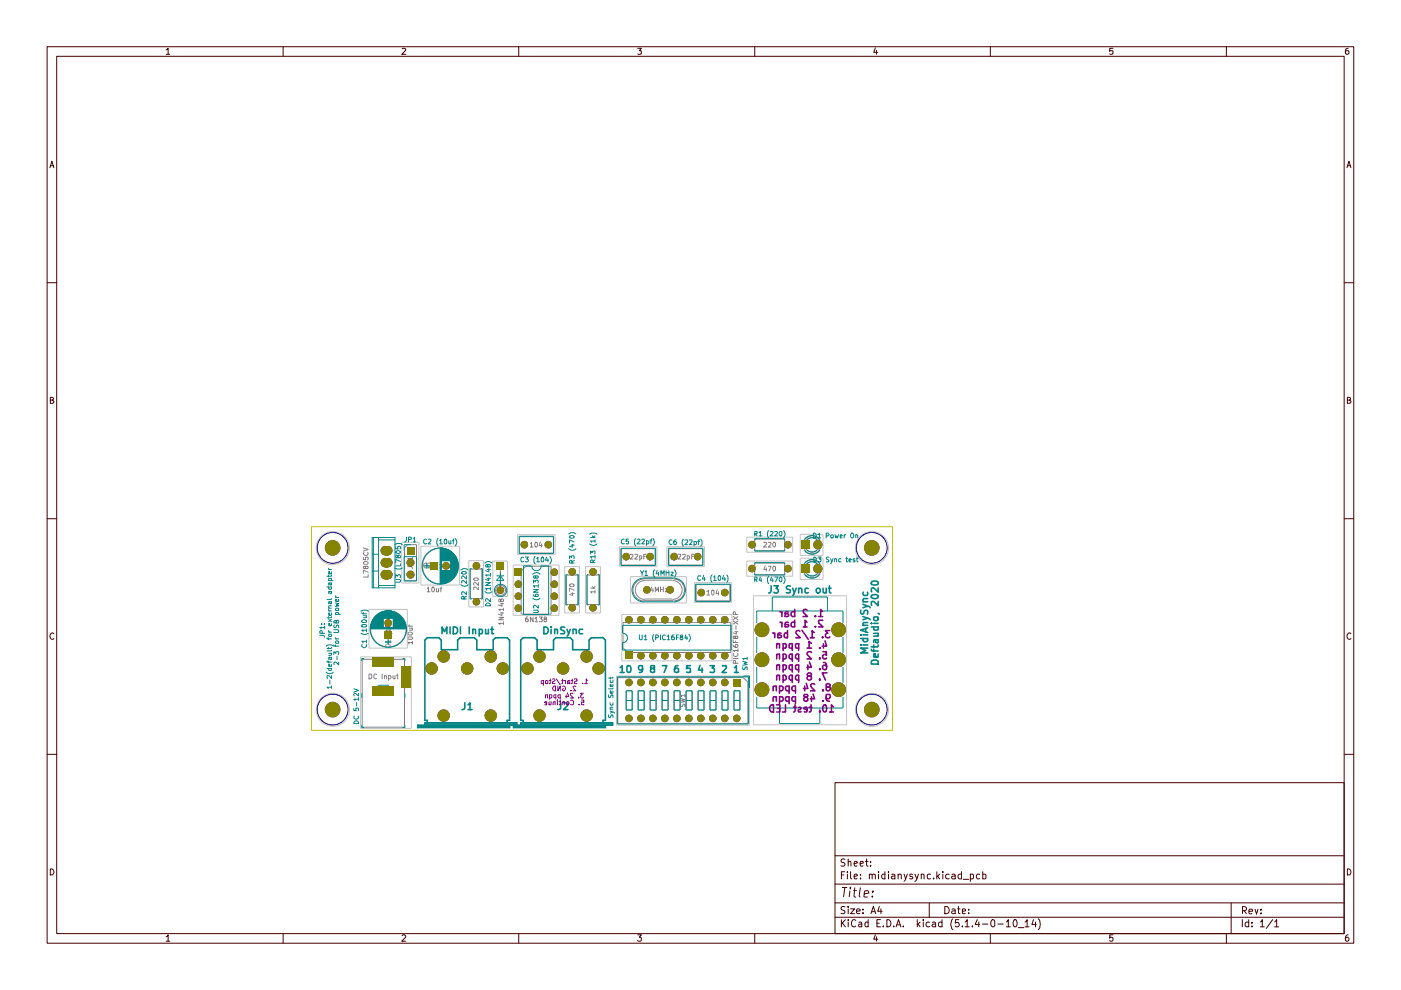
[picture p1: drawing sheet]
<svg xmlns="http://www.w3.org/2000/svg" width="297mm" height="210mm" viewBox="0 0 297 210" stroke-linecap="round" stroke-linejoin="round" font-family="sans-serif">
<g fill="none" stroke="#480000" stroke-width=".21">
<path d="M10 9.9h277v190.1h-277zM12 11.9h273v186.1h-273zM35.2 10.6l.4-.4v1.3M35.2 11.5h.8M60 9.9v2M85.3 10.3l.5-.1 .2 .4-.8 .9h.8M110 9.9v2M135.2 10.2h.8l-.4 .6h.4v.6h-.8M160 9.9v2M185.6 10.2l-.3 .9h.8M185.8 10.7v.8M210 9.9v2"/>
<path d="M236 10.2h-.7v.6h.6l.1 .6h-.7M260 9.9v2M285.8 10.2l-.4 .1-.1 .2v.9a.42 .42 0 0 0 .6-.1 .42 .42 0 0 0-.1-.5h-.4l-.2 .2M10.6 35.6l.4-1.4 .4 1.4M10.7 35.1h.6M285.6 35.6l.4-1.4 .4 1.4M285.7 35.1h.6M10 59.9h2M285 59.9h2M10.7 84.8h.6v-.5l-.6-.1v1.3h.5l.2-.4-.3-.3M285.7 84.8h.6v-.5l-.6-.1v1.3h.5l.2-.4-.3-.3M10 110h2"/>
<path d="M285 110h2M11.4 134.4a.57 .57 0 0 0-.8 0 .57 .57 0 0 0 .1 .8l.3 .4 .4-.2M286.4 134.4a.57 .57 0 0 0-.8 0 .57 .57 0 0 0 .1 .8l.3 .4 .4-.2M10 159.9h2M285 159.9h2M177 165.9h108v32.1h-108zM10.7 184.2a.71 .71 0 0 1 .7 .5 .71 .71 0 0 1-.2 .8h-.5zM35.2 198.6l.4-.4v1.4M35.2 199.6h.8M60 198v2M85.3 198.4l.1-.2h.4l.2 .4-.8 1h.8M110 198v2"/>
<path d="M135.2 198.2h.8l-.4 .5 .4 .2v.5l-.3 .2h-.3l-.2-.2M160 198v2M177 194.5h108M177 191.4h108M177 187.5h108M177 181.4h108M178.4 195v1.5M178.4 185.5h.5M178.5 188.2h1.1M178.6 195.7l.6 .8M179.1 184.8h-.7v1.6M179.1 188.2l-.2 2"/>
<path d="M179.2 192.3l-.6-.1-.3 .3 .3 .5 .5 .1 .1 .4-.3 .2-.6-.1M179.2 182.2l-.6-.1-.3 .3 .3 .5h.3l.3 .3-.3 .4h-.6M179.2 195l-.8 .9M179.7 184.8v.2M179.7 185.3v1.1M179.8 195v.2M179.8 192.2v.2M179.8 182.8l.2-.2 .3 .1 .1 .9M179.8 182.1v1.5M179.8 192.7v1M179.8 195.5v1M180.2 188.8l-.2 1.4"/>
<path d="M180.3 188.2v.2M180.3 192.7h.9l-.9 1h.9M180.3 184.8v1.3l.3 .3M180.9 188.8h.8M181.1 185.8l.7-.1-.2-.4h-.3l-.2 .2v.6l.2 .3 .4-.1M181.1 183.1l.7-.1-.2-.4-.4 .1-.1 .7 .2 .2h.4M181.2 188.2l-.1 1.7 .4 .3M181.4 195.2l-.2-.2a.77 .77 0 0 0-.7 .7 .77 .77 0 0 0 .7 .8l.2-.2M181.6 193.2l.8-.1-.1-.3-.4-.1-.3 .3v.5l.3 .2 .4-.1M182.1 195.6h.5l.1 .9M182.4 183.1l.6-.1-.1-.4-.4 .1-.1 .7 .1 .2h.5M182.4 188.2l-.2 1.7 .2 .3"/>
<path d="M182.5 186.2v.2M182.5 185.4v.1M182.7 195.9h-.5l-.2 .3 .2 .3 .5-.1M183 193.5v.2M183 192.8v.2M183.2 189.5l1-.1-.1-.5-.5-.1-.3 .1v.3l-.1 .9h.7M183.5 182.6h.6M183.7 182.1v1.3l.4 .2M184.1 195.6l-.5-.1-.2 .3 .1 .6h.6M184.1 195v1.5M184.3 185.5l.2-.2 .4 .2v.9M184.3 185.3v1.1"/>
<path d="M184.6 183.5v.1M184.6 182.7v.2M184.7 193.7l.5-1.5 .5 1.5M184.8 193.3h.7M184.9 185.5l.3-.2 .4 .2v.9M185 190v.2M185 188.9v.3M185.6 198.2l-.3 .9h.8M185.8 198.6v1M185.9 195.7h.5M186.3 184.8v.2M186.3 185.3v1.1"/>
<path d="M186.4 192.2l-.3 1h.9M186.7 195h-.8v1.5h.8M186.8 192.7v1M187.3 196.3v.2M187.6 185.4l-.4-.1-.3 .3 .1 .6 .2 .2 .4-.1M187.6 184.8v1.6M188 195a.77 .77 0 0 1 .9 .7 .77 .77 0 0 1-.9 .8zM188.4 184.8v.2M188.4 185.3v1.1M189.1 185.4l.4-.1 .2 .2v.9M189.5 196.3v.2M189.7 185.7l-.7 .2 .2 .5 .5-.1"/>
<path d="M190 196.5l.5-1.5 .5 1.5M190.2 196.1h.6M190.4 185.5l.3-.2 .4 .2v.9M190.4 185.3v1.1M191.5 196.3v.2M191.7 185.3l.3 1.1M192.4 185.3l-.7 1.6M193.5 185.4l-.5-.1-.1 .2 .1 .3 .5 .2v.3h-.6M194 185.3l.4 1.1M194.5 195v1.5M194.6 195.9l.5 .6M194.7 185.3l-.5 1.4-.2 .2"/>
<path d="M195.1 195.5l-.6 .6M195.3 185.5l.2-.2 .4 .2v.9M195.3 185.3v1.1M195.7 195v.2M195.7 195.5v1M197 191.4v3.1M197.1 195.6h-.6l-.2 .7a.52 .52 0 0 0 .8 .1M197.3 185.4l-.5-.1-.2 .3 .1 .7h.6M197.7 195.6h.6l.1 .9M198 186.2v.2M198.4 195.9h-.5l-.3 .3 .3 .3 .5-.1M198.6 184.8v1.6"/>
<path d="M198.8 185.8l.4 .6M199.2 185.3l-.6 .6M199.7 195.6h-.6l-.1 .7a.52 .52 0 0 0 .7 .1M199.7 195v1.5M199.9 184.8v.2M199.9 185.3v1.1M200.3 192.2a.78 .78 0 0 1 1 .8 .78 .78 0 0 1-1 .7zM201.3 185.4a.52 .52 0 0 0-.8 .2l.2 .7h.6M201.8 192.8h.6l.1 .9M201.8 185.4l.5-.1 .2 .2v.9M202 194.8a1.74 1.74 0 0 0 0 2.3M202.5 193.1h-.5l-.2 .3 .2 .3 .5-.1"/>
<path d="M202.5 185.7l-.7 .2 .2 .5 .5-.1M203 192.7h.5M203.2 192.2v1.3l.3 .2M203.3 195h-.7l-.1 .7 .2-.1h.4l.3 .3v.4l-.3 .2h-.4l-.2-.2M203.9 185.4a.52 .52 0 0 0-.8 .2l.2 .7h.6M203.9 184.8v1.6M204 193.2l.7-.1-.1-.3h-.6v.8h.6M204 196.3v.2M204.2 186.4h1.2M204.6 195.5l.5-.5v1.5M204.6 196.5h.9M205.4 193.5v.2"/>
<path d="M205.4 192.8v.2M205.7 185.4l.5-.1 .2 .3-.1 .7h-.6M205.7 185.3v1.6M206.2 196.3v.2M207.2 195l-.4 1h.9M207.5 195.5v1M207.7 185.4l-.4-.1-.3 .3 .1 .6 .2 .2 .4-.1M208.3 195.9h1.2M208.4 185.4l.4-.1 .2 .2v.7l-.2 .2-.4-.1M208.4 184.8v1.6M210 198v2M210.4 195l.3 .1 .2 .2v1l-.3 .2a.88 .88 0 0 1-.2-1.5z"/>
<path d="M211.6 195.9h1.1M213.4 195.5l.4-.5v1.5M213.4 196.5h.8M215 195.1l.1-.1a.89 .89 0 0 1 .4 1.4l-.2 .1a.78 .78 0 0 1-.6-.6 .78 .78 0 0 1 .3-.7zM215.9 196.7h1.2M217.3 195.5l.5-.5v1.5M217.3 196.5h.9M219.1 195l-.3 1h.9M219.5 195.5v1M220.1 194.8a1.74 1.74 0 0 1 0 2.3M236 198.2h-.7v.7l.2-.2 .5 .2-.1 .6-.4 .1-.2-.2M260 198v2"/>
<path d="M261 191.4v6.6M263.4 195v1.5M263.4 193.1l.7-.1 .2-.3-.1-.3-.3-.2h-.5v1.6M263.8 193.1l.5 .7M264.8 195.6h-.6l-.2 .7a.52 .52 0 0 0 .8 .1M264.8 195v1.5M264.8 193.3l.8-.1-.1-.4-.5-.1-.2 .3v.6l.2 .2 .5-.1M265.4 196.3v.2M265.4 195.6v.1M266.1 192.7l.3 1.1 .3-1.1M267.2 195.5l.4-.5v1.5M267.2 196.5h.9"/>
<path d="M267.3 193.6v.2M267.3 192.8v.2M269.8 195l-1.3 1.8M270.3 195.5l.4-.5v1.5M270.3 196.5h.8M285.7 184.2a.71 .71 0 0 1 .7 .5 .71 .71 0 0 1-.2 .8h-.5zM285.8 198.2l-.4 .2a.92 .92 0 0 0 .1 1.2h.2l.3-.3v-.3l-.3-.3h-.2l-.3 .3"/>
</g>
<g fill="none" stroke="#848484" stroke-width=".21">
<path d="M77 119.3a.58 .58 0 0 1 1.1 .1l-.2 .2h-.7zM77 118.2v.4l.6 .1-.1-.5 .4-.1 .2 .2-.1 .4M77 116.2l1.1 .3-1.1 .3M77.1 117.1a.47 .47 0 0 0 .5 .7 .47 .47 0 0 0 .4-.7M86.4 115.5h1.9v7.6h-2.5v-6.9zM87 119.7v-.5l-.5-.1-.1 .6h1.1M87.5 118.4h-1.1l.3 .3M87.5 118.2v.5M89.9 120h1.2M90.4 119.5l-.2-.1-.4 .2v.5l.2 .3 .4-.1M90.5 119.3v1.3M90.8 119.5h.6v.3l-.6 .6h.6"/>
<path d="M92.9 119.3a1.02 1.02 0 0 0 0 1.5M93.2 119.7l.3-.3v1M94.2 119.5l.3-.1 .2 .4-.1 .6-.5-.2zM95.2 119.7v.7l.4-.1M95.6 119.7v.7M95.9 119.7h.4M96.3 119.4l-.3 .1v.9M96.5 119.3l.3 .4v.7l-.3 .4M101 120v.6M105.5 119.8h1M105.5 119.2l.6 .6M106.5 119.2l-.6 .4"/>
<path d="M110.2 113.8h7.1v3.5h-7.1zM112.4 115.2l.3-.2v1M112.4 116h.6M113.5 115.1v-.1a.52 .52 0 0 1 .5 .5 .52 .52 0 0 1-.4 .5l-.2-.4zM114.6 114.9l-.3 .8h.7M114.8 115.3v.7M131.7 116.3h7.2v3.5h-7.2zM133.7 117.6l.4-.1 .1 .4-.6 .6h.6M134.6 117.6l.4-.1 .2 .3-.7 .7h.7M135.6 118.4h.5l-.1-.5h-.4v1M136.5 117.9h.3M137 117.5h-.5v1"/>
<path d="M141.8 116.3h7.2v3.5h-7.2zM143.8 117.6l.5-.1 .1 .2-.6 .8h.6M144.7 117.6h.6v.3l-.6 .6h.6M145.7 118.4h.4v-.5h-.4v1M146.6 117.9h.4M147.2 117.5h-.6v1M159.4 115.5h.6M160 114.3h6.4v2.5h-6.4zM160 119.4h6.4v2.4h-6.4zM162 115.1l.5-.1 .1 .2-.7 .8h.7M162.2 120l-.2 .7h.6M162.9 115.1l.5-.1 .1 .1-.6 .9h.6"/>
<path d="M164 115l.4 .1v.6l-.2 .3-.4-.4zM166.4 115.5h.6M170.6 114.4v2.3M170.6 119.5v2.3M170.7 114.4a1.9 1.9 0 0 1 2.8-.3 1.9 1.9 0 0 1 0 2.8 1.9 1.9 0 0 1-2.8-.2M170.7 119.4a1.9 1.9 0 0 1 2.8-.2 1.9 1.9 0 0 1 0 2.8 1.9 1.9 0 0 1-2.8-.2M76.8 139.8h9v14.4h-9zM77.5 120.2l.1-.1h.4l.1 .1-.1 .4h-.4l-.1-.5h-.4v.5h.3l.1-.2M78.1 121.8v.5h-1.1M78.1 121.3l-1.1-.4v.7M81.6 134.3l.4 .2h.7l.4-.2M81.6 129.6l.4-.2h.7l.4 .2"/>
<path d="M81.6 136.1h1.4M81.8 132.6l.2-.2h.5l.2 .2a.47 .47 0 0 1-.4 .4 .47 .47 0 0 1-.5-.4zM81.8 131.6l.7-.1 .2 .1v.3l-.7 .1-.2-.1zM81.8 129.9l.1 .2h.8M81.9 136.7l-.1 .5 .4 .1 .5-.1-.1-.5M82.1 130.6h.6M82.1 129.9v.4M82.3 135.6v1.1M82.6 130.6l.1 .4-.6 .1M82.7 136.1h-.9l.2 .2M82.7 133.6h-.9l.2 .3M82.7 133.3v.6"/>
<path d="M82.7 135.7v.6M86.4 135.2l.2-.2h.7l.2 .4-.2 .2h-.7zM86.4 134.3a.58 .58 0 0 1 1.1 .1l-.2 .2h-.7zM86.4 132.5l.2 .3h.9M86.4 120.1h.8l.3 .5M86.8 133.2h.7M86.8 132.5v.3M87.4 133.2v.4h-.6M87.5 136.2h-1.1l.3 .4M87.5 136v.6M90.6 124.8l.2-.3v1M90.6 125.5h.6"/>
<path d="M91.6 124.5h.2a.53 .53 0 0 1 .3 .5 .53 .53 0 0 1-.4 .5l-.2-.4zM92.5 124.8v.7l.5-.1M93 124.8v.7M93.2 120.4h.5M93.3 124.8h.3M93.6 124.5h-.1v1M99.7 120.6h2.5v6.3h-2.5zM100.5 122.6a.58 .58 0 0 1 .9 .3 .58 .58 0 0 1-1-.1zM101 126.9v.7M101.4 124.5v.6l-.6-.6h-.3v.5M101.4 123.4v.7l-.7-.7-.3 .3 .1 .3M105.7 130.9h1.1l-1.1 .5h1.1"/>
<path d="M106.1 120.1v5M106.1 130h.7M106.1 128h.7M106.2 127.2l.1-.2 .5 .2v.2l-.5 .2-.1-.2v-.3l-.3-.1-.2 .4 .2 .2 .3-.2M106.4 129.8v.7l-.7-.3M106.4 127.9v.6l-.7-.2M106.8 132.2h-1.1l.3 .2M106.8 129.2h-1.1l.3 .3M106.8 128.9v.6M106.8 131.8v.6M110.5 121.1l1-1h5.3v10.1h-6.3zM111.9 130.8h-.2a.82 .82 0 0 0-.2 1h.4l.1-.4-.1-.2h-.4l-.1 .2"/>
<path d="M113 130.8v1l-.6-1v1M113.5 131.1l.2-.3v1M113.5 131.8h.5M114.3 130.8h.7l-.4 .4h.3l.1 .2-.1 .4-.6-.1M115.5 131.2l-.2-.1 .1-.2 .3-.1 .2 .3-.1 .1h-.3l-.2 .5 .1 .1h.4l.1-.3-.2-.3M120.1 121.9h2.4v6.3h-2.4zM120.8 123.9a.58 .58 0 0 1 1 .2 .58 .58 0 0 1-1.1-.1zM121.1 125.8h.7M121.3 121.2v.7M121.3 128.2v.7M121.4 125.6v.6l-.7-.1M121.8 125.1l-1.1-.4v.7"/>
<path d="M124.5 121.9h2.5v6.3h-2.5zM125.2 124.7h1M125.6 124.4l.3 .3M125.7 121.2v.7M125.7 128.2v.7M126.2 125.5h-1l.3 .2M126.2 125.1v.6M126.2 124.4l-.4 .2M132.1 132h22.8v6.3h-21.8l-1-1zM136.5 127.3h6.2M136.5 122.7h6.2M136.5 122.8a2.33 2.33 0 0 0-2.3 2.3 2.33 2.33 0 0 0 2.3 2.3"/>
<path d="M136.7 127h5.9M136.7 123h5.9M136.7 123.1a2 2 0 0 0-2 2 2 2 0 0 0 2 2M138.2 124.5l-.3 .6h.6M138.4 124.8v.7M138.9 125.5v-1l.4 .7 .3-.7v1M140 124.5v1M140 125h.6M140.6 124.5v1M141.1 124.8h.5l-.5 .7h.5M142.6 123.1a2 2 0 0 1 2 2 2 2 0 0 1-2 2M142.8 122.8a2.33 2.33 0 0 1 2.3 2.3 2.33 2.33 0 0 1-2.3 2.3"/>
<path d="M147.6 124h7.2v3.4h-7.2zM149.9 125.4l.3-.3v1.1M149.9 126.2h.6M151 125.1h.3l.1 .2v.6l-.2 .3-.3-.3zM152.1 125.1l-.3 .7h.6M152.3 125.5v.7M155.4 136.7l.1 .4 .8 .1 .2-.2-.2-.3h-.4v.5h.1M155.4 135.7v.5h1.1M155.4 139.6h1.1M155.4 131.7l1.1 .6M155.4 130.7l1.1 .7M155.5 138.5a.47 .47 0 0 0 .5 .7 .47 .47 0 0 0 .4-.7"/>
<path d="M155.8 133.9h.7M155.9 135l.1-.1h.4l.1 .1-.1 .4h-.4l-.1-.4-.4-.1v.5h.3l.1-.2M156 130.3v-.4l-.4-.2-.2 .6h1.1M156 135.9v.3M156 132.7v.7M156.1 133.9v.6l-.7-.3M156.5 137.9h-1.1l.3 .3M156.5 137.6v.6M156.5 131.7l-1.1 .6M156.5 130.7l-1.1 .7M159.4 120.6h.6M162.5 120.4v.7"/>
<path d="M162.9 120.1h.6l-.4 1M164 120.1l.4 .1v.6l-.2 .3-.4-.5zM166.4 120.6h.6M78.2 142.9h.5l.1 .3v.5l-.3 .2h-.3zM79.8 143l-.4-.1-.2 .3v.5l.4 .2 .2-.1M81 142.9v1M81.5 143.3h.5v.6M81.5 143.3v.6M82.4 143.8h.4v-.5h-.4v1M83.3 143.3v.5l.2 .1 .2-.1M83.7 143.3v.6M84.1 143.3h.3"/>
<path d="M84.2 142.9v.9l.2 .1M131 143.7h26.6l1 .9v8.8h-27.6zM132.8 148.5h1.2M132.8 146.5h1.2v4h-1.2zM135.3 148.5h1.3M135.3 146.5h1.3v4h-1.3zM137.8 148.5h1.3M137.8 146.5h1.3v4h-1.3zM140.4 148.5h1.2M140.4 146.5h1.2v4h-1.2zM142.9 148.5h1.3M142.9 146.5h1.3v4h-1.3z"/>
<path d="M144.3 149.3v.5a.36 .36 0 0 0 .4-.1 .36 .36 0 0 0 .1-.3h.4v.5M144.3 148.1l.9 .2-.7 .2 .7 .3-.9 .1M145.2 147.5h-.9l.2 .2M145.2 147.2v.5M145.5 148.5h1.2M145.5 146.5h1.2v4h-1.2zM148 148.5h1.3M148 146.5h1.3v4h-1.3zM150.5 148.5h1.3M150.5 146.5h1.3v4h-1.3zM153.1 148.5h1.2M153.1 146.5h1.2v4h-1.2z"/>
<path d="M155.6 148.5h1.3M155.6 146.5h1.3v4h-1.3zM156 140.6v-.5l-.5-.1-.1 .6h1.1"/>
<circle cx="172.2" cy="115.5" r="1.57"/>
<circle cx="82.3" cy="133.4" r="3.8"/>
<circle cx="93.3" cy="120" r="3.8"/>
<circle cx="106.1" cy="125.2" r="1.06"/>
<circle cx="172.2" cy="120.6" r="1.57"/>
</g>
<g fill="none" stroke="#c2c2c2" stroke-width=".21">
<path d="M85.2 115h3.6v8.6h-3.6zM89.2 115.8h8.3v8.2h-8.3zM99.4 118.9h3.1v9.8h-3.1zM104.5 119h3.1v7.5h-3.1zM108.8 119.8h9.7v10.7h-9.7zM109.7 113.4h8v4.2h-8zM131.3 115.9h8v4.2h-8zM141.4 115.9h8v4.2h-8zM158.3 119h9.8v3.2h-9.8zM158.3 113.9h9.8v3.2h-9.8zM169.7 113.3h4.8v4.5h-4.8zM169.7 118.4h4.8v4.5h-4.8z"/>
<path d="M76.5 139.3h10.7v15.1h-10.7zM78.2 129.2h8.2v8.2h-8.2zM119.7 120.1h3.2v9.9h-3.2zM124.1 120.1h3.2v9.9h-3.2zM131.8 130.3h23.4v9.8h-23.4zM133.7 122.3h11.8v5.5h-11.8zM147.2 123.5h7.9v4.3h-7.9zM159.8 126.3h19.7v27.4h-19.7zM130.7 143.3h28.2v10.5h-28.2z"/>
<circle cx="70.6" cy="116.2" r="3.5"/>
<circle cx="184.9" cy="116.2" r="3.5"/>
<circle cx="70.6" cy="150.5" r="3.5"/>
<circle cx="184.9" cy="150.5" r="3.5"/>
</g>
<g fill="none" stroke="#008484" stroke-width=".21">
<path d="M78.9 114h4.8v10.6h-4.8zM78.9 117.5h1.3M79.2 114v10.6M80.3 114.5h3.4M80.3 114v10.6M83.7 115.5l.5-.3h.6l.5 .3M83.9 115.9v.4l.5 .1-.1-.5 .5-.1 .1 .2-.1 .4M84 116.8a.58 .58 0 0 1 .9 .3 .58 .58 0 0 1-1-.1zM84.3 117.9l.2-.2h.3l.1 .2-.1 .4h-.4l-.1-.4-.2-.2-.2 .2 .1 .4h.2l.1-.2M84.9 119.5v.5h-1M84.9 119l-1-.4v.7M85.7 118h2.6v5.2h-2.6z"/>
<path d="M86.2 113.9v.7l-.2 .3h-.2M86.6 114.4h.5l.1-.4-.6-.1v1M87 115.5h-1.3v1.3M87.6 114.2l.3-.3v1M87.6 114.9h.5M89.9 120h1.2M90.4 114.4l-.2-.1-.4 .3v.5l.2 .2 .4-.1M90.5 119.3v1.3M90.8 114.4h.6v.3l-.6 .6h.6M92.9 114.2l-.3 .4v.7l.3 .4M93.2 114.6l.3-.3v1M93.2 115.3h.6"/>
<path d="M93.3 116.2v7.6M93.4 116.2v7.6M93.5 116.2v7.6M93.6 116.2v7.6M93.6 116.2v2.8M93.7 116.2v2.8M93.8 116.2v2.8M93.9 116.2v2.8M94 116.2v2.8M94.1 116.2v2.8M94.2 114.4l.2-.1a.53 .53 0 0 1 .3 .5 .53 .53 0 0 1-.4 .5l-.2-.3zM94.2 116.2v2.8"/>
<path d="M94.3 116.2v2.8M94.4 116.3v2.7M94.5 116.3v2.7M94.6 116.3v2.7M94.7 116.4v2.6M94.8 116.4v2.6M94.9 116.5v2.5M95 116.5v2.5M95.1 116.6v2.4M95.2 114.6v.7l.4-.1M95.2 116.6v2.4M95.2 116.7v2.3"/>
<path d="M95.3 116.8v2.2M95.4 116.8v2.2M95.5 116.8v2.2M95.6 114.6v.7M95.6 116.8v6.2M95.7 116.9v6M95.8 117v5.9M95.8 117.1v5.8M95.9 117.1v5.7M95.9 114.6h.4M96 117.2v5.5M96.1 117.3v5.3"/>
<path d="M96.2 117.4v5.1M96.3 114.3l-.2 .1v.9M96.3 117.5v4.9M96.4 117.6v4.7M96.4 117.7v4.5M96.5 114.2a1.02 1.02 0 0 1 0 1.5M96.5 117.9v4.2M96.6 117.9v4.1M96.7 118v3.8M96.8 118.3v3.3M96.9 118.4v3M96.9 118.6v2.6"/>
<path d="M97 118.9v2.1M97.1 119.2v1.5M102.8 119.4a1.02 1.02 0 0 1 1.5 0M103.4 119.9l.1-.2h.4l.1 .2-.1 .3h-.4l-.1-.4-.4-.1v.5h.3l.1-.1M110.1 113.7h7.2v3.6h-7.2zM111 118.2a.52 .52 0 0 0-.6 .3 .52 .52 0 0 0 .2 .6l.4-.1M111.3 118.1h.7l-.3 .4 .3 .2v.3l-.2 .1-.5-.1M112.7 120h-1.7v10.3h5.3v-10.3h-1.7M113.5 118l-.3 .4v.7l.3 .4M113.8 118.4l.2-.3v1M113.8 119.1h.6M114.8 118.2l.2-.1a.53 .53 0 0 1 .3 .6 .53 .53 0 0 1-.4 .4l-.2-.3z"/>
<path d="M115.9 118.1l-.2 .7h.6M116.2 118.4v.7M116.6 118a1.02 1.02 0 0 1 0 1.5M120.6 116.3a1.02 1.02 0 0 0 1.5 0M120.6 113.2l.4-.3h.7l.4 .3M120.7 118.4v-.5l.5 .3v-.3h.5v.5M120.8 113.6a.58 .58 0 0 1 1 .3 .58 .58 0 0 1-1.1-.1zM121.1 115.6h.7M121.2 119.4v-.5l-.3-.1-.2 .2v.4h1.1M121.4 115.4v.6l-.7-.2M121.8 114.9l-1.1-.4v.6M121.8 118.8l-.6 .3"/>
<path d="M125.1 115.3a1.02 1.02 0 0 0 1.5 0M125.1 113.3l.4-.3h.7l.4 .3M125.2 117.4v-.6l.4 .4v-.4h.5v.6M125.2 114h1M125.6 113.6l.3 .4M125.7 119.3v-.4l-.1-.2-.4 .1v.5h1M126.2 118h-1l.3 .4M126.2 114.7h-1l.3 .3M126.2 118.7l-.5 .3M126.2 114.5v.5M126.2 117.8v.6M126.2 113.6l-.4 .3"/>
<path d="M131.7 116.2h7.2v3.7h-7.2zM132.3 114.4l-.2-.1-.4 .3v.5l.2 .2 .4-.1M133.3 114.3h-.5v.5h.5l-.1 .5-.4-.1M134.8 114.2l-.3 .4v.7l.3 .4M135.1 114.4l.4-.1 .2 .3-.7 .7h.7M136.1 114.4l.4-.1 .2 .3-.6 .7h.6M137.1 114.7l.2-.1 .3 .3-.2 .4h-.3M137.1 114.6v1.1M137.8 114.6h.4M138.2 114.3l-.2 .1v.9M138.4 114.2a1.02 1.02 0 0 1 0 1.5M141.7 116.2h7.3v3.7h-7.3z"/>
<path d="M142.5 114.6l-.4-.1-.3 .4 .4 .6 .3-.2M143.3 114.5h-.2l-.3 .4 .1 .5 .4 .1 .1-.5-.1-.2-.5 .2M144.9 114.3a1.26 1.26 0 0 0 0 1.5M145.2 114.6h.6v.3l-.6 .6h.6M146.2 114.6l.4-.1 .1 .4-.6 .6h.6M147.2 115.4l.3 .1 .2-.2-.1-.5h-.4v.9M147.9 114.8h.4M148.3 114.5l-.2 .1v.9M148.6 114.3l.2 .4v.7l-.2 .4M160 113.2l.5-.1-.1-.4h-.4v.9M160 114.6v-.4h6.4v.4M160 116.5v.3h6.4v-.3"/>
<path d="M160 119.6v-.3h6.4v.3M160.2 113.2l.3 .4M161 112.9l.2-.2v.9M161 113.6h.5M163 112.5l-.3 .4v.7l.3 .4M163.3 112.8l.5-.1 .1 .2-.7 .7h.7M164.3 112.8l.5-.1v.2l-.5 .7h.5M165.4 112.7h.3l.1 .2-.1 .7a.52 .52 0 0 1-.5-.3 .52 .52 0 0 1 .2-.6zM166.1 112.5a1.02 1.02 0 0 1 0 1.5M170.5 114.3v.2M170.5 116.6v.2M170.5 119.4v.1"/>
<path d="M170.6 119.4a1.99 1.99 0 0 1 3.2 .1M170.6 114.3a1.99 1.99 0 0 1 3.2 .1M171.1 119.5a1.5 1.5 0 0 1 2.1 0M171.1 114.4a1.5 1.5 0 0 1 2.1 0M172.5 113a.59 .59 0 0 1 .5 .4 .59 .59 0 0 1-.1 .6h-.4zM172.6 118.1h.2l.3 .3v.5l-.2 .2h-.3zM173.2 116.6a1.5 1.5 0 0 1-2.1 0M173.4 113.4l.3-.4v1M173.4 118.1h.7l-.4 .4h.3l.1 .2-.1 .4-.6-.1M173.4 114h.6M173.8 116.6a1.99 1.99 0 0 1-3.2 .2M175.2 113.6l.5-.1 .1-.2-.2-.3h-.4v1"/>
<path d="M175.8 118.2h-.5l-.1 .2 .5 .3 .1 .3-.1 .1h-.5M176.1 118.4l.3 .7M176.6 118.4l-.3 1-.2 .1M177 118.5h.4v.6M177 118.4v.7M177 113.4l.2 .6 .2-.4 .1 .4 .3-.6M178.1 113.7l.5-.1v-.1h-.5v.5h.5M178.3 118.5l-.3-.1-.2 .3 .1 .4h.4M179 113.4v.6M179.3 113.4l-.3 .2M179.3 118.4h.4M179.5 118.1v1h.2"/>
<path d="M180 118.8l.5-.1-.2-.3-.3 .2v.4l.1 .1h.3M180.6 113h.2a.66 .66 0 0 1 0 1h-.3a.66 .66 0 0 1 .1-1zM181.3 118.5l-.3-.1-.2 .2 .5 .3v.2h-.5M181.4 113.5l.3-.1 .2 .1v.5M181.4 113.4v.6M181.6 118.4h.3M181.7 118.1v.9l.2 .1M67.8 134.7h.7l.3 .4M68.2 132.3h.1M68.3 134.3v-.4l-.1-.2-.4 .1v.5h1M68.7 132.3h.1M68.8 133h-1l.3 .3"/>
<path d="M68.8 132.8v.5M69.2 137l.4-.3h.7l.4 .3M69.3 135.2v.3h1M69.3 124.5h1v.4h-.6v-.4M69.7 134.5h.5l.1 .4h-.6zM69.7 133.7v.2l.1 .1M69.7 129.2v.3h.1M69.7 120.5l.1 .2M69.7 129.5h.6M69.7 121.9v.4M69.7 130.7v.4M69.7 135.2v.4"/>
<path d="M69.7 137.2v.4M69.7 138.5h.6M69.7 134h.6M69.7 131.3l.6 .5M69.7 128.9h.6M69.7 120.7h.6M69.8 139.4l.1 .4h.4v-.4h-.5l-.1 .4M69.8 127.6l.1 .4h.4v-.4h-.6v.4M69.8 125.4l.1 .4h.4v-.4h-.6v.4M69.8 123.6l.1 .4h.4v-.4h-.6v.4M70.2 138.5v.4h-.5M70.3 137.8l-.1 .2h-.9"/>
<path d="M70.3 137.2l-.1 .3h-.9M70.3 132.2l-.1 .5h-.4l-.1-.5h.1l.1 .5M70.3 130.7l-.1 .3h-.9M70.3 130l-.1 .5h-.4l-.1-.5h.1l.1 .5M70.3 128.4l-.6 .1 .1 .4M70.3 126.9v.2h-1M70.3 123.1v-.4h-.6v.4h.9M70.3 121.9v.3h-1M70.3 121.2v.5h-.6v-.5h.1l.1 .5M70.3 131.3l-.6 .5M70.8 138.8v-.6l.4 .3 .1-.3h.4v.6M70.8 136.7l.2 .3h.8"/>
<path d="M70.8 133.5l1 .1v.4l-.2 .1h-.8M70.9 132.5l-.1 .4 .2 .2 .3-.2 .1-.3h.4v.5M71.1 136.1l.2-.2h.3l.2 .1v.3l-.6 .1zM71.1 135.2l.2 .3M71.1 129.1l.2-.2h.3l.2 .1v.4l-.6 .1zM71.1 127.8l.7 .2-.5 .3 .5 .1-.7 .2M71.1 126.3l.2 .4M71.1 130.3h1M71.1 136.7v.4M71.1 135.5h.7M71.1 126.7h.7M71.2 130.3v-.4h.5l.1 .4"/>
<path d="M71.3 131.7l.2-.2 .3 .2v.4h-1v-.4l.3-.1 .2 .1v.4M71.5 139.1v.8M71.8 127.1v.4h-.6l-.1-.3 .3-.1 .1 .4M76.5 134.3h.1a1.12 1.12 0 0 0 1.5 0M76.5 129.6l.5-.2h.6l.5 .2M76.7 132.5l.8-.1 .2 .4-.2 .1h-.6l-.2-.1zM76.7 131.6a.63 .63 0 0 1 1 .1l-.2 .3h-.6zM76.7 129.9l.2 .2h.8M76.8 136.7l-.1 .4 .4 .2 .6-.3-.1-.3M77 130.6h.7M77 129.9v.3M77.2 139.6h-.5v.5"/>
<path d="M77.6 130.6v.4h-.6M77.7 136h-1l.3 .3M77.7 133.6h-1l.3 .3M77.7 133.3v.6M77.7 135.7v.6M78.5 133.1h7.6M78.5 133.2h7.6M78.5 133.3h7.6M78.5 133h2.8M78.5 132.8h2.8M78.5 132.9h2.8M78.6 132.6h2.7"/>
<path d="M78.6 132.4h2.7M78.6 132.5h2.7M78.6 132.7h2.7M78.6 132.8h2.7M78.7 132.1h2.6M78.7 132.2h2.6M78.7 132.3h2.6M78.7 131.9h2.6M78.7 132h2.6M78.8 131.7h2.5M78.8 131.8h2.5M78.9 131.5h2.4"/>
<path d="M78.9 131.6h2.4M78.9 131.7h2.4M78.9 121.1h1.3M79 131.4h2.3M79.1 131.2h2.2M79.1 131.3h2.2M79.2 131.1h2.1M79.2 131h6.1M79.2 131.1h6.1M79.3 130.9h6M79.4 130.8h5.8M79.5 130.7h5.6"/>
<path d="M79.6 130.6h5.5M79.7 130.5h5.2M79.7 130.6h5.3M79.8 130.4h5M79.9 130.3h4.8M80 130.2h4.6M80.2 130.1h4.2M80.3 130h4M80.3 124.1h3.4M80.4 130h3.8M80.5 129.9h3.6M80.7 129.8h3.2"/>
<path d="M80.9 129.7h2.8M81.3 129.6h2.1M81.5 129.5h1.6M81.6 136.1h1.4M82.3 135.6v1.1M83.3 132.6h2.7M83.3 131.4h2.3M83.3 131.5h2.4M83.3 131.6h2.4M83.3 131.7h2.5M83.3 131.8h2.5M83.3 131.9h2.6"/>
<path d="M83.3 132h2.6M83.3 132.1h2.6M83.3 132.2h2.6M83.3 131.1h2.1M83.3 131.2h2.2M83.3 131.3h2.3M83.3 133h2.8M83.3 132.3h2.7M83.3 132.4h2.7M83.3 132.5h2.7M83.3 132.7h2.7M83.3 132.8h2.8"/>
<path d="M83.3 132.9h2.8M83.7 120.4l.5 .2h.6l.5-.2M83.9 122.9h.9l.1 .1-.1 .4h-.9M83.9 122.5v-.7l.4 .4 .2-.4h.3l.1 .3-.1 .4M85.3 139.6h.6v.5M93.6 120.9v2.9M93.7 120.9v2.8M93.8 120.9v2.8M93.9 120.9v2.8M94 120.9v2.8M94.1 120.9v2.8M94.2 120.9v2.7"/>
<path d="M94.3 120.9v2.7M94.4 120.9v2.7M94.5 120.9v2.7M94.6 120.9v2.6M94.7 120.9v2.6M94.8 120.9v2.5M94.9 120.9v2.5M95 120.9v2.5M95.1 120.9v2.5M95.2 120.9v2.4M95.3 120.9v2.3M95.4 120.9v2.2"/>
<path d="M95.5 120.9v2.2M97.7 124a1.02 1.02 0 0 0 1.5 0M97.7 120.8l.4-.2h.7l.4 .2M98 121.2a.58 .58 0 0 1 .9 .3 .58 .58 0 0 1-1-.1zM98.4 127v-.5l-.4-.1-.1 .2v.4h1M98.9 125.5v.6l-.6-.6h-.3v.6M98.9 123.1v.6l-.6-.6h-.3v.5M98.9 122.1v.7l-.8-.7-.2 .2 .1 .4M98.9 126.4l-.5 .3M100 120.6h-.3v6.4h.3M101.9 120.6h.4v6.4h-.4M102.8 125.5l.4 .2h.7l.4-.2"/>
<path d="M103 128.2l.5-.4 .5 .4v.2h-1zM103 123.5h1l-1 .6h1M103.3 120.7h.7M103.3 122.7h.7M103.6 122.5v.6l-.6-.2M103.6 120.6v.6l-.6-.2M104 126.9v.7l-.8-.7-.2 .2v.4M104 124.8h-1l.2 .3M104 121.9h-1l.2 .3M104 121.6v.6M104 124.5v.6M105.2 122.1h1.6"/>
<path d="M106.1 122.1l.7 1h-1.6zM106.1 121.3v2.7M112.7 120a1 1 0 0 0 1 1 1 1 0 0 0 1-1M112.9 126.8a1.02 1.02 0 0 0 1.6 0M112.9 121.8a1.02 1.02 0 0 1 1.6 0M113.1 129.4h.9l.1 .1-.1 .4h-.9M113.1 126.1l.3 .4h.6v-.5l-.5 .1v.3l.2 .1M113.1 125h1l-1 .6h1M113.1 123.6v-.6l.4 .4 .1-.4h.4v.6M113.5 122.3l.1-.2h.4l.1 .2-.1 .3h-.4l-.1-.4-.3-.1v.5h.3v-.2M114.1 128.4v.5l-.6-.5h-.3v.5M114.1 124.2h-1l.3 .3"/>
<path d="M114.1 124v.5M120.3 121.8h-.3v6.5h.3M122.3 121.8h.3v6.5h-.3M124.7 121.8h-.2v6.5h.2M126.7 121.8h.4v6.5h-.4M132 134.2v-1.6h23v5.2h-23v-1.6M132 134.3a1 1 0 0 1 1 1 1 1 0 0 1-1 1M135.6 134.6v.9l.1 .1h.4v-1M135.8 121l.3 .5 .4-.5M136.1 121.5v.5M136.5 127.6h6.2M136.5 122.5h6.2"/>
<path d="M136.5 122.6a2.53 2.53 0 0 0-2.5 2.5 2.53 2.53 0 0 0 2.5 2.5M136.6 135l.3-.4v1M136.6 135.6h.6M136.7 121.2l.3-.2v1M136.7 122h.6M138.6 134.5a1.26 1.26 0 0 0 0 1.6M138.8 120.8l-.3 .4v.7l.3 .4M139 135.2l.5-.1v-.4l-.5-.1v1M139.4 120.9l-.3 .8h.6M139.6 121.3v.7M140 134.6v1M140.1 122v-1l.4 .7 .3-.7v1"/>
<path d="M141.1 134.7l-.3-.1-.3 .3v.5l.1 .2h.5M141.2 121v1M141.2 121.4h.6M141.5 135l.2-.4v1M141.5 135.6h.5M141.8 121v1M142.2 121.3h.5l-.5 .7h.5M142.8 122.6a2.53 2.53 0 0 1 2.5 2.5 2.53 2.53 0 0 1-2.5 2.5M142.9 134.6h-.2l-.3 .3v.7h.5v-.6h-.4l-.1 .2M143 120.8a1.02 1.02 0 0 1 0 1.5M143.4 135.1h.4M143.8 134.6h-.4v1"/>
<path d="M144.4 135l-.2-.1 .4-.3 .2 .3-.1 .1-.4 .1v.5h.4l.1-.3-.2-.3M145.4 134.6l-.2 .7h.6M145.6 135v.6M146 134.5a1.02 1.02 0 0 1 0 1.6M147.5 123.9h7.4v3.6h-7.4zM148.5 122.2l-.4-.1a.52 .52 0 0 0-.2 .6 .52 .52 0 0 0 .6 .3v-.1M149.2 122l-.3 .8h.6M149.4 122.4v.7M151 121.9l-.3 .4v.7l.3 .4M151.3 122.3l.3-.2v1M151.3 123.1h.6M152.4 122.1a.52 .52 0 0 1 .5 .5 .52 .52 0 0 1-.4 .5l-.3-.4z"/>
<path d="M153.4 122l-.2 .8h.6M153.7 122.4v.7M154.1 121.9l.2 .4v.7l-.2 .4M158.4 139.6h-.9l.2 .3M158.4 139.4v.5M160 122.9h.4l.1-.5-.5-.1v1.1M160 121.6v.3h6.4v-.3M160.2 122.9l.3 .5M160.4 132.1v-2.6h18.3v2.6M160.4 135v3.4M161.2 122.3l-.2 .7h.5M161.4 122.7v.7"/>
<path d="M163 122.2l-.3 .4v.7l.3 .4M163.6 122.3l-.3 .7h.6M163.7 129.5v-2.9h11.7v2.9M163.8 122.7v.7M164.3 122.3h.6l-.5 1.1M165.4 122.3l.4 .2v.7l-.4 .2a.63 .63 0 0 1 0-1.1zM166.1 122.2a1.02 1.02 0 0 1 0 1.5M170.5 121.7v.1M173.2 121.7a1.5 1.5 0 0 1-2.1 0M173.8 121.7a1.99 1.99 0 0 1-3.2 .1M178.7 135v3.4M69.2 142.5a1.1 1.1 0 0 0 1.5 0"/>
<path d="M69.3 141.7h1v.4l-.5 .1-.1-.5M69.3 140.1v.3h1M69.7 140.1v.4M69.9 144.3v.7M70.3 145.7h-1l.3 .3M70.3 143.3v.5l-.5-.5h-.5l.1 .5M70.3 140.9l-.1 .4h-.4l-.1-.4 .1-.1 .1 .5M70.3 145.5v.5M71.8 140.4v.6l-.6-.6h-.3v.5M75 150.2v.4l.5 .1-.1-.5 .5-.1 .1 .2-.1 .4M75 146l1 .4-1 .3M75.1 151.8a.47 .47 0 0 0 .4 .7 .47 .47 0 0 0 .4-.7"/>
<path d="M75.2 152.9a.55 .55 0 0 1 .6 0 .55 .55 0 0 1 .2 .5h-1zM75.6 148.9v.8M76 148.3h-1l.3 .2M76 147v.6l-.7-.6-.3 .2 .1 .4M76 147.9v.6M76.7 147v.9M76.7 153.8v.5h.5M80.1 145.3h2.4M85.9 147v.9M85.9 153.8v.5h-.6M129 151.6v.5h.2h.3v-.5h.5v.5M129 147.3v.5h.5v-.4l.3-.1 .2 .1v.5"/>
<path d="M129.4 150.8l.8 .2 .1 .2M129.4 149v.4l.1 .1 .5-.1v-.4M129.4 144.2l.1 .5h.4l.1-.5M129.4 150.4h.6M129.4 143.6v.3M130 149.9h-.5v.5M130 146.5l-.1 .5h-.4l-.1-.5h.1l.1 .5M130 145.9l-.1 .1h-.9M130 145.1v.4h-.6v-.4h.1l.1 .4M130 143.6v.2h-1M130 151l-.6 .2M130.9 143.5h27.8v10h-27.8z"/>
<path d="M132.8 148.5h1.2M132.8 146.5h1.2v4h-1.2zM135.3 148.5h1.3M135.3 146.5h1.3v4h-1.3zM137.8 148.5h1.3M137.8 146.5h1.3v4h-1.3zM140.4 148.5h1.2M140.4 146.5h1.2v4h-1.2zM142.9 148.5h1.3M142.9 146.5h1.3v4h-1.3zM145.5 148.5h1.2M145.5 146.5h1.2v4h-1.2z"/>
<path d="M148 148.5h1.3M148 146.5h1.3v4h-1.3zM150.5 148.5h1.3M150.5 146.5h1.3v4h-1.3zM153.1 148.5h1.2M153.1 146.5h1.2v4h-1.2zM155.6 148.5h1.3M155.6 146.5h1.3v4h-1.3zM157.5 141.4v.5a.36 .36 0 0 0 .4 0 .36 .36 0 0 0 .1-.4h.4v.5M157.5 140.2l.9 .3-.7 .1 .7 .3-.9 .2M157.6 143.3h1.3v2.6M160.4 147.7v2.4h18.3v-2.4"/>
<path d="M160.4 141.4v3.4M165.3 150.2v3.2h8.4M173.8 150.2v3.2M178.7 141.4v3.4"/>
<circle cx="176.4" cy="113.7" r=".34"/>
<circle cx="82.3" cy="133.4" r="3.9"/>
<circle cx="93.3" cy="120" r="3.9"/>
<circle cx="106.1" cy="125.2" r="1.31"/>
</g>
<g fill="none" stroke="#008484" stroke-width=".34">
<path d="M93.7 134.4v-1.5l.5 1 .5-1v1.5M95.4 132.9v1.5M96.1 132.9a.79 .79 0 0 1 .9 .5 .79 .79 0 0 1-.3 1h-.6zM97.6 132.9v1.5M99.5 132.9v1.5M100.2 133.5l.6-.1v1M100.2 133.4v1M101.6 134.4l.6-.1 .1-.6-.2-.3h-.5v1.5M103 133.4v1l.5-.1M103.5 133.4v1M104.1 133.4h.5M104.3 132.9v1.5h.3"/>
<path d="M115.3 132.9a.79 .79 0 0 1 .9 .5 .79 .79 0 0 1-.3 1h-.6zM116.8 132.9v.1M116.8 133.4v1M117.6 133.5l.5-.1 .1 1M117.6 133.4v1M119.7 133h-.7v.5l.5 .3 .2 .3-.2 .3h-.6M120.2 133.4l.4 1M120.9 133.4l-.5 1.4-.2 .1M121.5 133.5l.6-.1 .1 1M121.5 133.4v1M123.5 133.4h-.6l-.1 .3 .1 .7h.6M163.5 124.2v1.1l-.2 .3-.3 .1"/>
<path d="M164.1 124.2h.9l-.5 .6h.3l.2 .3-.1 .5-.1 .1-.7-.1M167.6 124.3a.6 .6 0 0 0-.9 .2l.2 .4 .7 .2v.5a.64 .64 0 0 1-.9 0M168.1 124.7l.3 1M168.8 124.7l-.5 1.4-.2 .1M169.3 124.9l.3-.2 .3 .1 .1 .9M169.3 124.7v1M171.4 124.8l-.5-.1-.2 .2v.7l.2 .1 .5-.1M173.1 125a.47 .47 0 0 1 .4-.3 .47 .47 0 0 1 .4 .3v.4l-.3 .3-.5-.1zM174.5 124.7v.8a.37 .37 0 0 0 .3 .2 .37 .37 0 0 0 .4-.1M175.2 124.7v1M175.7 124.7h.5M175.9 124.2v1.3l.3 .2"/>
<path d="M182.5 136.7h.1M182.5 134.6h.1M182.5 135.4h1.5M182.5 129.4a.6 .6 0 0 0 .2 .8l.4-.2a.53 .53 0 0 1 .2-.5 .53 .53 0 0 1 .6 0v.7M183 130.7l1.4 .5 .1 .2M183 128.1l1.3 .5 .2 .3M183 136.7h1M183 134.6h1M183 132.6h1M183 127.6h1M183 135.4v.4l.2 .3 .6-.1 .2-.2-.1-.4M183 125.6v.4l.1 .2h.7l.2-.2-.1-.4"/>
<path d="M183.6 133.3v.7M184 137.4h-1.5l1.1 .5-1.1 .5h1.5M184 133.1l-1.5 .5 1.5 .5M184 132h-.9l-.1 .2 .1 .4M184 126.9h-.9l-.1 .3 .1 .4M184 131.1l-1 .3M184 128.5l-1 .4M184.7 137.7v.2l.2 .1h1.3M184.7 132.9h1.5v.6h-.9v-.6M184.7 132.2h.1M184.7 126.2l1-.1 .5 .1v.5a.96 .96 0 0 1-1.5-.1zM184.8 123.4l.5-.2 .6 .1 .3 .1v.5l-.5 .1h-.9z"/>
<path d="M185.3 130.9l.8-.1 .1 .6-.3 .2-.6-.1zM185.3 136.7v.6M185.3 137.7v.5M185.3 134.3h.9M185.3 132.2h.9M185.6 135.6l.1 .6h.5v-.6l-.9 .1v.5M186.1 134.3l.1 .6h-.9M186.2 138.7v.6l-.2 .1-.7-.1v-.6l.3-.1 .1 .8M186.2 136.7v.4l-.2 .1h-1.3M186.2 130l.2 .2M186.2 127.5v.9l-1-.9-.5 .1 .1 .8M186.2 124.6v1l-1-1-.5 .2 .1 .7"/>
<path d="M88.6 154h19.4M90.1 153.5h19.5M90.1 153.8v-.6h19.5v.6M90.6 153.2v-.5h-.5v-17l.5-.5h2.4l.6 .5v2.1h3.4v-2.1l.5-.5h3.1l.5 .5v2.1h3.5v-2.1l.5-.5h2.4l.5 .5v17h-.5v.5M98.6 149v1a.46 .46 0 0 1-.6 .5M99.2 149.4l.5-.4v1.5M99.2 150.5h.9M108 153.8v.5h-19.4v-.5h41.3v-.6h-19.5v.6M108.9 153.8v.5h19.5v-.5M108.9 154h19.5M110.4 153.5h19.5M110.9 153.2v-.5h-.5v-17l.5-.5h2.5l.5 .5v2.1h3.4v-2.1l.6-.5h3l.5 .5v2.1h3.5v-2.1l.5-.5h2.4l.6 .5v17h-.6v.5"/>
<path d="M118.9 149v1a.46 .46 0 0 1-.6 .5M119.5 149.1l.7-.1 .2 .4-.9 1.1h.9M131.5 141.6l.4-.5v1.5M131.5 142.6h.8M133 141.2l.5-.1a.84 .84 0 0 1-.2 1.5l-.4-.3zM136.2 141.7l-.2 .4-.4-.1-.2-.3 .1-.5h.7v1l-.1 .3-.5 .1M138.3 141.7l-.4-.2 .2-.4 .7 .1v.4l-.3 .1a.46 .46 0 0 0-.6 .6 .46 .46 0 0 0 .8 .2l.1-.6-.3-.2M140.5 141.1h.9l-.6 1.5M143.8 141.1h-.5a1.01 1.01 0 0 0-.1 1.4h.6v-.7l-.5-.2-.3 .4M146.4 141.1h-.8l-.1 .7 .3-.2 .5 .1 .1 .8h-.9M148.4 141.1l-.3 1h.9M148.8 141.6v1"/>
<path d="M150.5 141.1h1l-.5 .5 .4 .1v.8h-.9M153.2 141.2l.7-.1 .1 .5-.9 1h.9M155.7 141.6l.4-.5v1.5M155.7 142.6h.8M184.7 140.2l.4-.2h.7l.4 .2v.6h-1.5z"/>
</g>
<g fill="#840084">
<path d="M81.5 133.8h1.6v1.6h-1.6z"/>
<path d="M81 121.1l.7-.3v2.1a1.02 1.02 0 0 1-.9-.7 1.02 1.02 0 0 1 .2-1.1z"/>
<path d="M82.2 120.8a1.02 1.02 0 0 1 1 1 1.02 1.02 0 0 1-1 1.1z"/>
<path d="M81.7 120.8h.5v2.1h-.5z"/>
<path d="M86.4 121.2a.85 .85 0 0 1 1-.2 .85 .85 0 0 1 .5 .8h-1.7z"/>
<path d="M86.2 121.8h1.7a.85 .85 0 0 1-.9 .9 .85 .85 0 0 1-.8-.9z"/>
<path d="M117 125.8a.8 .8 0 0 1 .8-.1 .8 .8 0 0 1 .5 .7h-1.6z"/>
<path d="M116.7 126.4h1.6a.8 .8 0 0 1-.8 .8 .8 .8 0 0 1-.8-.8z"/>
<path d="M109.3 123.3a.8 .8 0 0 1 .9-.2 .8 .8 0 0 1 .5 .8h-1.6z"/>
<path d="M109.1 123.9h1.6a.8 .8 0 0 1-.8 .8 .8 .8 0 0 1-.8-.8z"/>
<path d="M117 128.4a.8 .8 0 0 1 .8-.2 .8 .8 0 0 1 .5 .7h-1.6z"/>
<path d="M116.7 128.9h1.6a.8 .8 0 0 1-.8 .8 .8 .8 0 0 1-.8-.8z"/>
<path d="M106.1 124.3a.8 .8 0 0 1 .8 .8 .8 .8 0 0 1-.8 .8z"/>
<path d="M105.5 124.6l.6-.3v1.6a.8 .8 0 0 1-.8-.5 .8 .8 0 0 1 .2-.8z"/>
<path d="M109.3 128.4a.8 .8 0 0 1 .9-.2 .8 .8 0 0 1 .5 .7h-1.6z"/>
<path d="M109.1 128.9h1.6a.8 .8 0 0 1-.8 .8 .8 .8 0 0 1-.8-.8z"/>
<path d="M109.3 125.8a.8 .8 0 0 1 .9-.1 .8 .8 0 0 1 .5 .7h-1.6z"/>
<path d="M109.1 126.4h1.6a.8 .8 0 0 1-.8 .8 .8 .8 0 0 1-.8-.8z"/>
<path d="M91.3 119.1h1.6v1.6h-1.6z"/>
<path d="M81 116l.7-.3v2.1a1.02 1.02 0 0 1-.9-.7 1.02 1.02 0 0 1 .2-1.1z"/>
<path d="M82.2 115.7a1.02 1.02 0 0 1 1 1.1 1.02 1.02 0 0 1-1 1z"/>
<path d="M81.7 115.7h.5v2.1h-.5z"/>
<path d="M81 118.6l.7-.3v2a1.02 1.02 0 0 1-.9-.6 1.02 1.02 0 0 1 .2-1.1z"/>
<path d="M82.2 118.3a1.02 1.02 0 0 1 1 1 1.02 1.02 0 0 1-1 1z"/>
<path d="M81.7 118.3h.5v2h-.5z"/>
<path d="M86.4 118.7a.85 .85 0 0 1 1-.2 .85 .85 0 0 1 .5 .8h-1.7z"/>
<path d="M86.2 119.3h1.7a.85 .85 0 0 1-.9 .8 .85 .85 0 0 1-.8-.8z"/>
<path d="M86.2 115.9h1.7v1.7h-1.7z"/>
<path d="M105.2 119.3h1.6v1.6h-1.6z"/>
<path d="M109.1 120.6h1.6v1.6h-1.6z"/>
<path d="M101 126.8a.8 .8 0 0 1 .8 .8 .8 .8 0 0 1-.8 .8z"/>
<path d="M100.4 127l.6-.2v1.6a.8 .8 0 0 1-.7-.5 .8 .8 0 0 1 .1-.9z"/>
<path d="M85 141.2h2v4.5h-2z"/>
<path d="M79 139.4h4.6v2.1h-4.6z"/>
<path d="M79 145.5h4.6v2h-4.6z"/>
<path d="M117 120.8a.8 .8 0 0 1 .8-.2 .8 .8 0 0 1 .5 .7h-1.6z"/>
<path d="M116.7 121.3h1.6a.8 .8 0 0 1-.8 .8 .8 .8 0 0 1-.8-.8z"/>
<path d="M117 123.3a.8 .8 0 0 1 .8-.2 .8 .8 0 0 1 .5 .8h-1.6z"/>
<path d="M116.7 123.9h1.6a.8 .8 0 0 1-.8 .8 .8 .8 0 0 1-.8-.8z"/>
<path d="M121.3 128.1a.8 .8 0 0 1 .8 .8 .8 .8 0 0 1-.8 .8z"/>
<path d="M120.8 128.3l.5-.2v1.6a.8 .8 0 0 1-.7-.5 .8 .8 0 0 1 .2-.9z"/>
<path d="M125.7 128.1a.8 .8 0 0 1 .8 .8 .8 .8 0 0 1-.8 .8z"/>
<path d="M125.2 128.3l.5-.2v1.6a.8 .8 0 0 1-.7-.5 .8 .8 0 0 1 .2-.9z"/>
<path d="M132.8 130.8l.5-.2v1.6a.8 .8 0 0 1-.7-.5 .8 .8 0 0 1 .2-.9z"/>
<path d="M133.3 130.6a.8 .8 0 0 1 .9 .8 .8 .8 0 0 1-.9 .8z"/>
<path d="M135.3 130.8l.6-.2v1.6a.8 .8 0 0 1-.7-.5 .8 .8 0 0 1 .1-.9z"/>
<path d="M135.9 130.6a.8 .8 0 0 1 .8 .8 .8 .8 0 0 1-.8 .8z"/>
<path d="M135.3 138.5l.6-.3v1.6a.8 .8 0 0 1-.7-.5 .8 .8 0 0 1 .1-.8z"/>
<path d="M135.9 138.2a.8 .8 0 0 1 .8 .8 .8 .8 0 0 1-.8 .8z"/>
<path d="M132.6 138.2h1.5v1.6h-1.5z"/>
<path d="M141 151.5a.8 .8 0 0 1 .8 .8 .8 .8 0 0 1-.8 .8z"/>
<path d="M140.4 151.7l.6-.2v1.6a.8 .8 0 0 1-.8-.5 .8 .8 0 0 1 .2-.9z"/>
<path d="M138.4 151.5a.8 .8 0 0 1 .8 .8 .8 .8 0 0 1-.8 .8z"/>
<path d="M137.9 151.7l.5-.2v1.6a.8 .8 0 0 1-.7-.5 .8 .8 0 0 1 .2-.9z"/>
<path d="M135.9 151.5a.8 .8 0 0 1 .8 .8 .8 .8 0 0 1-.8 .8z"/>
<path d="M135.3 151.7l.6-.2v1.6a.8 .8 0 0 1-.7-.5 .8 .8 0 0 1 .1-.9z"/>
<path d="M133.3 151.5a.8 .8 0 0 1 .9 .8 .8 .8 0 0 1-.9 .8z"/>
<path d="M132.8 151.7l.5-.2v1.6a.8 .8 0 0 1-.7-.5 .8 .8 0 0 1 .2-.9z"/>
<path d="M133.3 143.9a.8 .8 0 0 1 .9 .8 .8 .8 0 0 1-.9 .8z"/>
<path d="M132.8 144.1l.5-.2v1.6a.8 .8 0 0 1-.7-.5 .8 .8 0 0 1 .2-.9z"/>
<path d="M135.9 143.9a.8 .8 0 0 1 .8 .8 .8 .8 0 0 1-.8 .8z"/>
<path d="M135.3 144.1l.6-.2v1.6a.8 .8 0 0 1-.7-.5 .8 .8 0 0 1 .1-.9z"/>
<path d="M138.4 143.9a.8 .8 0 0 1 .8 .8 .8 .8 0 0 1-.8 .8z"/>
<path d="M137.9 144.1l.5-.2v1.6a.8 .8 0 0 1-.7-.5 .8 .8 0 0 1 .2-.9z"/>
<path d="M141 143.9a.8 .8 0 0 1 .8 .8 .8 .8 0 0 1-.8 .8z"/>
<path d="M140.4 144.1l.6-.2v1.6a.8 .8 0 0 1-.8-.5 .8 .8 0 0 1 .2-.9z"/>
<path d="M143.5 143.9a.8 .8 0 0 1 .8 .8 .8 .8 0 0 1-.8 .8z"/>
<path d="M142.9 144.1l.6-.2v1.6a.8 .8 0 0 1-.7-.5 .8 .8 0 0 1 .1-.9z"/>
<path d="M137.9 130.8l.5-.2v1.6a.8 .8 0 0 1-.7-.5 .8 .8 0 0 1 .2-.9z"/>
<path d="M138.4 130.6a.8 .8 0 0 1 .8 .8 .8 .8 0 0 1-.8 .8z"/>
<path d="M140.4 130.8l.6-.2v1.6a.8 .8 0 0 1-.8-.5 .8 .8 0 0 1 .2-.9z"/>
<path d="M141 130.6a.8 .8 0 0 1 .8 .8 .8 .8 0 0 1-.8 .8z"/>
<path d="M142.9 130.8l.6-.2v1.6a.8 .8 0 0 1-.7-.5 .8 .8 0 0 1 .1-.9z"/>
<path d="M143.5 130.6a.8 .8 0 0 1 .8 .8 .8 .8 0 0 1-.8 .8z"/>
<path d="M142.9 138.5l.6-.3v1.6a.8 .8 0 0 1-.7-.5 .8 .8 0 0 1 .1-.8z"/>
<path d="M143.5 138.2a.8 .8 0 0 1 .8 .8 .8 .8 0 0 1-.8 .8z"/>
<path d="M140.4 138.5l.6-.3v1.6a.8 .8 0 0 1-.8-.5 .8 .8 0 0 1 .2-.8z"/>
<path d="M141 138.2a.8 .8 0 0 1 .8 .8 .8 .8 0 0 1-.8 .8z"/>
<path d="M137.9 138.5l.5-.3v1.6a.8 .8 0 0 1-.7-.5 .8 .8 0 0 1 .2-.8z"/>
<path d="M138.4 138.2a.8 .8 0 0 1 .8 .8 .8 .8 0 0 1-.8 .8z"/>
<path d="M158.6 120.6h1.6a.8 .8 0 0 1-.8 .8 .8 .8 0 0 1-.8-.8z"/>
<path d="M158.9 120a.8 .8 0 0 1 .8-.2 .8 .8 0 0 1 .5 .8h-1.6z"/>
<path d="M148 138.5l.6-.3v1.6a.8 .8 0 0 1-.7-.5 .8 .8 0 0 1 .1-.8z"/>
<path d="M148.6 138.2a.8 .8 0 0 1 .8 .8 .8 .8 0 0 1-.8 .8z"/>
<path d="M145.5 138.5l.5-.3v1.6a.8 .8 0 0 1-.7-.5 .8 .8 0 0 1 .2-.8z"/>
<path d="M146 138.2a.8 .8 0 0 1 .9 .8 .8 .8 0 0 1-.9 .8z"/>
<path d="M145.5 130.8l.5-.2v1.6a.8 .8 0 0 1-.7-.5 .8 .8 0 0 1 .2-.9z"/>
<path d="M146 130.6a.8 .8 0 0 1 .9 .8 .8 .8 0 0 1-.9 .8z"/>
<path d="M148 130.8l.6-.2v1.6a.8 .8 0 0 1-.7-.5 .8 .8 0 0 1 .1-.9z"/>
<path d="M148.6 130.6a.8 .8 0 0 1 .8 .8 .8 .8 0 0 1-.8 .8z"/>
<path d="M150.6 130.8l.5-.2v1.6a.8 .8 0 0 1-.7-.5 .8 .8 0 0 1 .2-.9z"/>
<path d="M151.1 130.6a.8 .8 0 0 1 .8 .8 .8 .8 0 0 1-.8 .8z"/>
<path d="M153.1 130.8l.6-.2v1.6a.8 .8 0 0 1-.8-.5 .8 .8 0 0 1 .2-.9z"/>
<path d="M153.7 130.6a.8 .8 0 0 1 .8 .8 .8 .8 0 0 1-.8 .8z"/>
<path d="M156.2 151.5a.8 .8 0 0 1 .8 .8 .8 .8 0 0 1-.8 .8z"/>
<path d="M155.6 151.7l.6-.2v1.6a.8 .8 0 0 1-.7-.5 .8 .8 0 0 1 .1-.9z"/>
<path d="M153.7 151.5a.8 .8 0 0 1 .8 .8 .8 .8 0 0 1-.8 .8z"/>
<path d="M153.1 151.7l.6-.2v1.6a.8 .8 0 0 1-.8-.5 .8 .8 0 0 1 .2-.9z"/>
<path d="M151.1 151.5a.8 .8 0 0 1 .8 .8 .8 .8 0 0 1-.8 .8z"/>
<path d="M150.6 151.7l.5-.2v1.6a.8 .8 0 0 1-.7-.5 .8 .8 0 0 1 .2-.9z"/>
<path d="M148.6 151.5a.8 .8 0 0 1 .8 .8 .8 .8 0 0 1-.8 .8z"/>
<path d="M148 151.7l.6-.2v1.6a.8 .8 0 0 1-.7-.5 .8 .8 0 0 1 .1-.9z"/>
<path d="M146 151.5a.8 .8 0 0 1 .9 .8 .8 .8 0 0 1-.9 .8z"/>
<path d="M145.5 151.7l.5-.2v1.6a.8 .8 0 0 1-.7-.5 .8 .8 0 0 1 .2-.9z"/>
<path d="M143.5 151.5a.8 .8 0 0 1 .8 .8 .8 .8 0 0 1-.8 .8z"/>
<path d="M142.9 151.7l.6-.2v1.6a.8 .8 0 0 1-.7-.5 .8 .8 0 0 1 .1-.9z"/>
<path d="M146 143.9a.8 .8 0 0 1 .9 .8 .8 .8 0 0 1-.9 .8z"/>
<path d="M145.5 144.1l.5-.2v1.6a.8 .8 0 0 1-.7-.5 .8 .8 0 0 1 .2-.9z"/>
<path d="M148.6 143.9a.8 .8 0 0 1 .8 .8 .8 .8 0 0 1-.8 .8z"/>
<path d="M148 144.1l.6-.2v1.6a.8 .8 0 0 1-.7-.5 .8 .8 0 0 1 .1-.9z"/>
<path d="M151.1 143.9a.8 .8 0 0 1 .8 .8 .8 .8 0 0 1-.8 .8z"/>
<path d="M150.6 144.1l.5-.2v1.6a.8 .8 0 0 1-.7-.5 .8 .8 0 0 1 .2-.9z"/>
<path d="M153.7 143.9a.8 .8 0 0 1 .8 .8 .8 .8 0 0 1-.8 .8z"/>
<path d="M153.1 144.1l.6-.2v1.6a.8 .8 0 0 1-.8-.5 .8 .8 0 0 1 .2-.9z"/>
<path d="M155.4 143.9h1.6v1.6h-1.6z"/>
<path d="M153.1 138.5l.6-.3v1.6a.8 .8 0 0 1-.8-.5 .8 .8 0 0 1 .2-.8z"/>
<path d="M153.7 138.2a.8 .8 0 0 1 .8 .8 .8 .8 0 0 1-.8 .8z"/>
<path d="M150.6 138.5l.5-.3v1.6a.8 .8 0 0 1-.7-.5 .8 .8 0 0 1 .2-.8z"/>
<path d="M151.1 138.2a.8 .8 0 0 1 .8 .8 .8 .8 0 0 1-.8 .8z"/>
<path d="M169.9 114.6h1.8v1.8h-1.8z"/>
<path d="M169.9 119.7h1.8v1.8h-1.8z"/>
<path d="M166.5 114.9a.8 .8 0 0 1 .9-.2 .8 .8 0 0 1 .4 .8h-1.6z"/>
<path d="M166.2 115.5h1.6a.8 .8 0 0 1-.8 .8 .8 .8 0 0 1-.8-.8z"/>
<circle cx="82.3" cy="132.1" r=".8"/>
<circle cx="111.2" cy="115.5" r=".8"/>
<circle cx="116.2" cy="115.5" r=".8"/>
<circle cx="104.1" cy="139.2" r="1.31"/>
<circle cx="106.6" cy="141.7" r="1.31"/>
<circle cx="91.5" cy="141.7" r="1.31"/>
<circle cx="99.1" cy="141.7" r="1.31"/>
<circle cx="94.1" cy="139.2" r="1.31"/>
<circle cx="104.1" cy="151.7" r="1.31"/>
<circle cx="94.1" cy="151.7" r="1.31"/>
<circle cx="111.8" cy="141.7" r="1.31"/>
<circle cx="119.4" cy="141.7" r="1.31"/>
<circle cx="114.4" cy="139.2" r="1.31"/>
<circle cx="124.4" cy="151.7" r="1.31"/>
<circle cx="114.4" cy="151.7" r="1.31"/>
<circle cx="94.6" cy="120" r=".8"/>
<circle cx="70.5" cy="116.2" r="1.65"/>
<circle cx="101" cy="120" r=".8"/>
<circle cx="70.5" cy="150.5" r="1.65"/>
<circle cx="121.3" cy="121.2" r=".8"/>
<circle cx="125.7" cy="121.2" r=".8"/>
<circle cx="124.4" cy="139.2" r="1.31"/>
<circle cx="126.9" cy="141.7" r="1.31"/>
<circle cx="137.8" cy="118" r=".8"/>
<circle cx="132.8" cy="118" r=".8"/>
<circle cx="142.9" cy="118" r=".8"/>
<circle cx="142.1" cy="125.1" r=".8"/>
<circle cx="137.2" cy="125.1" r=".8"/>
<circle cx="147.9" cy="118" r=".8"/>
<circle cx="159.4" cy="115.5" r=".8"/>
<circle cx="167" cy="120.6" r=".8"/>
<circle cx="153.7" cy="125.6" r=".8"/>
<circle cx="148.7" cy="125.6" r=".8"/>
<circle cx="161.5" cy="146.2" r="1.57"/>
<circle cx="177.8" cy="133.5" r="1.57"/>
<circle cx="177.8" cy="146.2" r="1.57"/>
<circle cx="177.8" cy="139.9" r="1.57"/>
<circle cx="184.8" cy="150.5" r="1.65"/>
<circle cx="161.5" cy="133.5" r="1.57"/>
<circle cx="161.5" cy="139.9" r="1.57"/>
<circle cx="173.4" cy="115.5" r=".97"/>
<circle cx="173.4" cy="120.6" r=".97"/>
<circle cx="184.8" cy="116.2" r="1.65"/>
</g>
<path d="M66 111.7h123.2v43.2h-123.2z" fill="none" stroke="#c2c200" stroke-width=".21"/>
<g fill="none" stroke="#000084" stroke-width=".21">
<circle cx="70.5" cy="116.2" r="3.3"/>
<circle cx="184.8" cy="116.2" r="3.3"/>
<circle cx="70.5" cy="150.5" r="3.3"/>
<circle cx="184.8" cy="150.5" r="3.3"/>
</g>
<g fill="none" stroke="#840084" stroke-width=".21">
<path d="M115.2 144.4l-.3-.1-.2 .1 .1 .5h.4M115.2 144.3v1M115.7 144.4l.3-.1 .2 .1-.1 .5h-.4zM115.9 149.1l-.4-.1v-.2h.4v.6h-.4M116.1 147.4l-.4-.1v.7M116.1 147.3v.7M116.4 144.3h.4M116.4 148.8v.6M116.5 147.9l.3 .1 .2-.2-.1-.5h-.4v1M116.7 143.9v1h-.3M116.8 148.8v.6h-.4M117.1 144h.5l.1 .3-.4 .1-.2 .4 .1 .1h.5"/>
<path d="M117.3 145.6l.5-.1v1a.55 .55 0 0 1-.5-.3 .55 .55 0 0 1 0-.6zM117.7 148.8h-.3l-.1 .1v.5M117.7 148.8v.6M117.9 147.9l-.3 .1-.2-.2 .1-.5h.4v1M117.9 143.9l.9 1.3M118.2 148.4v.2M118.2 148.8v.6M118.3 145.5v1l.5-1v1M118.5 148.8h.4M118.8 147.9h-.4v-.6h.4v1M118.8 148.4v1h-.3M119 144.3h.4"/>
<path d="M119.3 143.9v.9l-.3 .1M119.3 145.5a.45 .45 0 0 1 .6 .5 .45 .45 0 0 1-.6 .4v-.4h.2M119.5 144.3l.4 .1M119.6 148.8h-.2l-.2 .1v.5M119.6 148.8v.6M119.9 144.3v.6M120.1 147.3v.7M120.3 146.9l.3 .8h-.7M120.8 144.4l-.3-.1-.2 .1v.5h.5v-.3l-.5-.1M121 148.6l.2-.2 .4 .3-.1 .7h-.5M121.1 146.4v.1M121.1 144.3h.4"/>
<path d="M121.3 143.9v1h-.2M121.5 147.1l-.5-.1-.1 .2 .7 .8h-.7M121.8 144h.5v.4a.42 .42 0 0 0-.5 .5h.5M122.1 145.5h-.4l-.2 .1 .6 .9h-.6M122.7 147.8v.2M122.8 149.4h.1M123.3 148.4h.5v.5h-.5l.1 .5h.4M123.5 144.9h.1M123.7 147h-.6l.3 .3-.3 .2 .1 .4 .4 .1 .1-.2M124 144.9h.5M124.5 144.3l-.2-.4v1"/>
<circle cx="120.4" cy="149.1" r=".32"/>
</g>
<g fill="none" stroke="#840084" stroke-width=".34">
<path d="M163.8 134.2l.5 .3M164.3 134.2v1M164.9 134.5l.5 .1 .3 .3-.3 .3-.5-.1M165.3 136.6l-.6-.1v.9M165.3 138.9l-.2-.2-.4 .1v.9M165.3 136.5v.9M165.3 138.7v1M165.4 129.7l.4 .3M165.4 131.9l.4 .3M165.6 134.3h-.6l-.1 .9M165.8 129.7v1M165.8 131.9v1"/>
<path d="M166 137.4l.6-.1 .1-.6-.2-.2h-.5v1.4M166 138.8l.5-.1 .2 .3v.4l-.2 .3-.5-.1M166 138.7v1.5M166.5 130l.5 .1 .2 .3-.2 .3-.5-.1M166.5 132.3l.6 .1 .1 .2-.2 .3-.5-.1M167 134.3l-.5-.1-.2 .2v.6l.2 .2 .5-.1M167 133.7v1.5M167.1 129.8l-.4-.1-.2 .2v.8M167.1 132h-.6v.9M168 137.4l-.6-.1-.1-.6 .2-.2h.5v1.4M168 138.8l-.4-.1-.3 .3v.4l.3 .3 .4-.1M168 138.7v1.5"/>
<path d="M168.5 129.8a.52 .52 0 0 0-.8 .2l.2 .6h.6M168.5 132l-.4-.1-.4 .3 .1 .6h.7M168.5 129.2v1.5M168.5 131.5v1.4M169.3 137.4l-.6-.1v-.6l.1-.2h.5v1.4M169.3 138.8l-.4-.1-.2 .3v.4l.2 .3 .4-.1M169.3 138.7v1.5M169.6 133.9l-.2-.2h-.3l-.4 .4 1 1.1h-1M170 133.6l1.4 2M170.3 132.9h.8M171.1 129.4l-.6-.2-.2 .4 .9 1.1h-.9M171.1 131.9l-.4-.4v1.4"/>
<path d="M171.1 137.4h.9M171.8 135.2h.8M172 136.4l-.5-.4v1.4M172 138.3l-.6-.1-.3 .3 .1 .4 .8 .8h-.9M172.6 134.1l-.3-.2-.1-.2v1.5M172.9 130.6v.1M172.9 132.8v.1M173.6 130.7h.8M173.8 137.3v.1M173.8 139.5v.2M174.4 129.6l-.3-.1-.1-.3v1.5M174.4 131.6l-.7-.1-.1 .6 .9 .8h-.9"/>
<path d="M174.4 135v.2M174.5 138.2h.7l.1 .7-.2-.1-.5 .1-.2 .1v.4l.4 .3h.3l.2-.2M174.6 136.5v.9M174.9 135.9l.4 1.1h-1M175.9 133.7h-.9l.5 .6-.5 .2v.5l.3 .2h.5l.1-.2M163.4 149.5l.6-.1v1.6a.81 .81 0 0 1-.8-.5 .81 .81 0 0 1 .2-1zM164.6 145.6l-.3-.1-.4 .1v.9M164.6 147.8l-.6-.1-.1 1M164.6 145.5v1M164.6 147.7v1M164.7 149.4h.7v1.6h-.7M164.8 150.2h.6"/>
<path d="M165.3 141.1h-.6v.9M165.3 143.3l-.2-.1-.4 .1v.9M165.3 145.5a.52 .52 0 0 1 .7 .2l-.1 .7h-.6M165.3 148.6h.6l.1-.6-.1-.3h-.6v1.5M165.3 141v1M165.3 143.2v1M165.3 145.5v1.5M166 141.1l.5-.1 .2 .2v.4l-.2 .4-.5-.1M166 143.3l.5-.1 .2 .3v.4l-.2 .3-.5-.1M166 141v1.5M166 143.2v1.5M166.5 149.4v1.6h-.6"/>
<path d="M167.3 145.5a.52 .52 0 0 0-.8 .2l.2 .7h.6M167.3 148.6h-.7l-.1-.6 .2-.3h.6v1.5M167.3 145.5v1.5M168 141.1l-.4-.1-.3 .2 .1 .6 .2 .2 .4-.1M168 143.3l-.4-.1-.3 .3v.4l.3 .3 .4-.1M168 141v1.5M168 143.2v1.5M168.2 149.9h.6M168.6 149.4v1.3l-.4 .3M168.7 145.5a.52 .52 0 0 0-.8 .2l.2 .7h.6M168.7 148.6h-.7l-.1-.6 .2-.3h.6v1.5M168.7 145.5v1.5"/>
<path d="M169.2 150l.5-.1 .1 .3-.1 .3h-.5v.4h.6M169.3 141.1l-.4-.1-.2 .2v.4l.2 .4 .4-.1M169.3 143.3l-.4-.1-.2 .3v.4l.2 .3 .4-.1M169.3 141v1.5M169.3 143.2v1.5M170.6 145.5v1M170.7 147.8a.46 .46 0 0 0-.3 .5 .46 .46 0 0 0 .3 .4l.5-.1a.52 .52 0 0 0-.2-.8l-.5-.1-.1-.2 .2-.3 .6 .1 .1 .3-.3 .2M170.9 144.9l.4 1.1h-1M171.1 150.5l-.7-.2 .2-.4 .5 .1v.9h-.6M171.3 141v1M171.4 143.3l-.3 .3v.3a.54 .54 0 0 0 .9 0v-.3l-.1-.2-.8-.3a.47 .47 0 0 1 .5-.5 .47 .47 0 0 1 .4 .5l-.3 .2M171.5 149.9h.6"/>
<path d="M171.6 140.4l.4 1.1h-.9M172 149.4v1.3l-.5 .3M172 147.7v1M172.4 147.2l.3 1h-.9M172.7 145.1l-.6-.2-.2 .5 .9 1.1h-.9M173.8 141.8v.2M173.8 144v.2M173.8 150.8v.2M174.5 146.3v.2M174.5 148.6v.1M174.6 140.5l.5 .1 .2 1-.3 .4-.5-.2-.1-.5 .2-.2h.6l.1 .2M174.6 149.6l.2-.2a.89 .89 0 0 1 .3 1.5l-.2 .1a.87 .87 0 0 1-.3-1.4z"/>
<path d="M175.2 147.8l.2 .4 .5-.1 .1-.3-.1-.5h-.7v1l.1 .3 .6 .1M175.3 142.7h-1l.7 1.5M175.4 145.6l-.2 .1v.6a.48 .48 0 0 0 .7 0 .48 .48 0 0 0 0-.7l-.6-.1v-.5a.48 .48 0 0 1 .7 .3l-.3 .3M175.9 151h.8M176.7 149.9l-.4-.5v1.6"/>
</g>
<g fill="#848400">
<path d="M81.5 133.8h1.6v1.6h-1.6z"/>
<path d="M81 121.1l.7-.3v2.1a1.02 1.02 0 0 1-.9-.7 1.02 1.02 0 0 1 .2-1.1z"/>
<path d="M82.2 120.8a1.02 1.02 0 0 1 1 1 1.02 1.02 0 0 1-1 1.1z"/>
<path d="M81.7 120.8h.5v2.1h-.5z"/>
<path d="M86.4 121.2a.85 .85 0 0 1 1-.2 .85 .85 0 0 1 .5 .8h-1.7z"/>
<path d="M86.2 121.8h1.7a.85 .85 0 0 1-.9 .9 .85 .85 0 0 1-.8-.9z"/>
<path d="M117 125.8a.8 .8 0 0 1 .8-.1 .8 .8 0 0 1 .5 .7h-1.6z"/>
<path d="M116.7 126.4h1.6a.8 .8 0 0 1-.8 .8 .8 .8 0 0 1-.8-.8z"/>
<path d="M109.3 123.3a.8 .8 0 0 1 .9-.2 .8 .8 0 0 1 .5 .8h-1.6z"/>
<path d="M109.1 123.9h1.6a.8 .8 0 0 1-.8 .8 .8 .8 0 0 1-.8-.8z"/>
<path d="M117 128.4a.8 .8 0 0 1 .8-.2 .8 .8 0 0 1 .5 .7h-1.6z"/>
<path d="M116.7 128.9h1.6a.8 .8 0 0 1-.8 .8 .8 .8 0 0 1-.8-.8z"/>
<path d="M106.1 124.3a.8 .8 0 0 1 .8 .8 .8 .8 0 0 1-.8 .8z"/>
<path d="M105.5 124.6l.6-.3v1.6a.8 .8 0 0 1-.8-.5 .8 .8 0 0 1 .2-.8z"/>
<path d="M109.3 128.4a.8 .8 0 0 1 .9-.2 .8 .8 0 0 1 .5 .7h-1.6z"/>
<path d="M109.1 128.9h1.6a.8 .8 0 0 1-.8 .8 .8 .8 0 0 1-.8-.8z"/>
<path d="M109.3 125.8a.8 .8 0 0 1 .9-.1 .8 .8 0 0 1 .5 .7h-1.6z"/>
<path d="M109.1 126.4h1.6a.8 .8 0 0 1-.8 .8 .8 .8 0 0 1-.8-.8z"/>
<path d="M91.3 119.1h1.6v1.6h-1.6z"/>
<path d="M81 116l.7-.3v2.1a1.02 1.02 0 0 1-.9-.7 1.02 1.02 0 0 1 .2-1.1z"/>
<path d="M82.2 115.7a1.02 1.02 0 0 1 1 1.1 1.02 1.02 0 0 1-1 1z"/>
<path d="M81.7 115.7h.5v2.1h-.5z"/>
<path d="M81 118.6l.7-.3v2a1.02 1.02 0 0 1-.9-.6 1.02 1.02 0 0 1 .2-1.1z"/>
<path d="M82.2 118.3a1.02 1.02 0 0 1 1 1 1.02 1.02 0 0 1-1 1z"/>
<path d="M81.7 118.3h.5v2h-.5z"/>
<path d="M86.4 118.7a.85 .85 0 0 1 1-.2 .85 .85 0 0 1 .5 .8h-1.7z"/>
<path d="M86.2 119.3h1.7a.85 .85 0 0 1-.9 .8 .85 .85 0 0 1-.8-.8z"/>
<path d="M86.2 115.9h1.7v1.7h-1.7z"/>
<path d="M105.2 119.3h1.6v1.6h-1.6z"/>
<path d="M109.1 120.6h1.6v1.6h-1.6z"/>
<path d="M101 126.8a.8 .8 0 0 1 .8 .8 .8 .8 0 0 1-.8 .8z"/>
<path d="M100.4 127l.6-.2v1.6a.8 .8 0 0 1-.7-.5 .8 .8 0 0 1 .1-.9z"/>
<path d="M85 141.2h2v4.5h-2z"/>
<path d="M79 139.4h4.6v2.1h-4.6z"/>
<path d="M79 145.5h4.6v2h-4.6z"/>
<path d="M117 120.8a.8 .8 0 0 1 .8-.2 .8 .8 0 0 1 .5 .7h-1.6z"/>
<path d="M116.7 121.3h1.6a.8 .8 0 0 1-.8 .8 .8 .8 0 0 1-.8-.8z"/>
<path d="M117 123.3a.8 .8 0 0 1 .8-.2 .8 .8 0 0 1 .5 .8h-1.6z"/>
<path d="M116.7 123.9h1.6a.8 .8 0 0 1-.8 .8 .8 .8 0 0 1-.8-.8z"/>
<path d="M121.3 128.1a.8 .8 0 0 1 .8 .8 .8 .8 0 0 1-.8 .8z"/>
<path d="M120.8 128.3l.5-.2v1.6a.8 .8 0 0 1-.7-.5 .8 .8 0 0 1 .2-.9z"/>
<path d="M125.7 128.1a.8 .8 0 0 1 .8 .8 .8 .8 0 0 1-.8 .8z"/>
<path d="M125.2 128.3l.5-.2v1.6a.8 .8 0 0 1-.7-.5 .8 .8 0 0 1 .2-.9z"/>
<path d="M132.8 130.8l.5-.2v1.6a.8 .8 0 0 1-.7-.5 .8 .8 0 0 1 .2-.9z"/>
<path d="M133.3 130.6a.8 .8 0 0 1 .9 .8 .8 .8 0 0 1-.9 .8z"/>
<path d="M135.3 130.8l.6-.2v1.6a.8 .8 0 0 1-.7-.5 .8 .8 0 0 1 .1-.9z"/>
<path d="M135.9 130.6a.8 .8 0 0 1 .8 .8 .8 .8 0 0 1-.8 .8z"/>
<path d="M135.3 138.5l.6-.3v1.6a.8 .8 0 0 1-.7-.5 .8 .8 0 0 1 .1-.8z"/>
<path d="M135.9 138.2a.8 .8 0 0 1 .8 .8 .8 .8 0 0 1-.8 .8z"/>
<path d="M132.6 138.2h1.5v1.6h-1.5z"/>
<path d="M141 151.5a.8 .8 0 0 1 .8 .8 .8 .8 0 0 1-.8 .8z"/>
<path d="M140.4 151.7l.6-.2v1.6a.8 .8 0 0 1-.8-.5 .8 .8 0 0 1 .2-.9z"/>
<path d="M138.4 151.5a.8 .8 0 0 1 .8 .8 .8 .8 0 0 1-.8 .8z"/>
<path d="M137.9 151.7l.5-.2v1.6a.8 .8 0 0 1-.7-.5 .8 .8 0 0 1 .2-.9z"/>
<path d="M135.9 151.5a.8 .8 0 0 1 .8 .8 .8 .8 0 0 1-.8 .8z"/>
<path d="M135.3 151.7l.6-.2v1.6a.8 .8 0 0 1-.7-.5 .8 .8 0 0 1 .1-.9z"/>
<path d="M133.3 151.5a.8 .8 0 0 1 .9 .8 .8 .8 0 0 1-.9 .8z"/>
<path d="M132.8 151.7l.5-.2v1.6a.8 .8 0 0 1-.7-.5 .8 .8 0 0 1 .2-.9z"/>
<path d="M133.3 143.9a.8 .8 0 0 1 .9 .8 .8 .8 0 0 1-.9 .8z"/>
<path d="M132.8 144.1l.5-.2v1.6a.8 .8 0 0 1-.7-.5 .8 .8 0 0 1 .2-.9z"/>
<path d="M135.9 143.9a.8 .8 0 0 1 .8 .8 .8 .8 0 0 1-.8 .8z"/>
<path d="M135.3 144.1l.6-.2v1.6a.8 .8 0 0 1-.7-.5 .8 .8 0 0 1 .1-.9z"/>
<path d="M138.4 143.9a.8 .8 0 0 1 .8 .8 .8 .8 0 0 1-.8 .8z"/>
<path d="M137.9 144.1l.5-.2v1.6a.8 .8 0 0 1-.7-.5 .8 .8 0 0 1 .2-.9z"/>
<path d="M141 143.9a.8 .8 0 0 1 .8 .8 .8 .8 0 0 1-.8 .8z"/>
<path d="M140.4 144.1l.6-.2v1.6a.8 .8 0 0 1-.8-.5 .8 .8 0 0 1 .2-.9z"/>
<path d="M143.5 143.9a.8 .8 0 0 1 .8 .8 .8 .8 0 0 1-.8 .8z"/>
<path d="M142.9 144.1l.6-.2v1.6a.8 .8 0 0 1-.7-.5 .8 .8 0 0 1 .1-.9z"/>
<path d="M137.9 130.8l.5-.2v1.6a.8 .8 0 0 1-.7-.5 .8 .8 0 0 1 .2-.9z"/>
<path d="M138.4 130.6a.8 .8 0 0 1 .8 .8 .8 .8 0 0 1-.8 .8z"/>
<path d="M140.4 130.8l.6-.2v1.6a.8 .8 0 0 1-.8-.5 .8 .8 0 0 1 .2-.9z"/>
<path d="M141 130.6a.8 .8 0 0 1 .8 .8 .8 .8 0 0 1-.8 .8z"/>
<path d="M142.9 130.8l.6-.2v1.6a.8 .8 0 0 1-.7-.5 .8 .8 0 0 1 .1-.9z"/>
<path d="M143.5 130.6a.8 .8 0 0 1 .8 .8 .8 .8 0 0 1-.8 .8z"/>
<path d="M142.9 138.5l.6-.3v1.6a.8 .8 0 0 1-.7-.5 .8 .8 0 0 1 .1-.8z"/>
<path d="M143.5 138.2a.8 .8 0 0 1 .8 .8 .8 .8 0 0 1-.8 .8z"/>
<path d="M140.4 138.5l.6-.3v1.6a.8 .8 0 0 1-.8-.5 .8 .8 0 0 1 .2-.8z"/>
<path d="M141 138.2a.8 .8 0 0 1 .8 .8 .8 .8 0 0 1-.8 .8z"/>
<path d="M137.9 138.5l.5-.3v1.6a.8 .8 0 0 1-.7-.5 .8 .8 0 0 1 .2-.8z"/>
<path d="M138.4 138.2a.8 .8 0 0 1 .8 .8 .8 .8 0 0 1-.8 .8z"/>
<path d="M158.6 120.6h1.6a.8 .8 0 0 1-.8 .8 .8 .8 0 0 1-.8-.8z"/>
<path d="M158.9 120a.8 .8 0 0 1 .8-.2 .8 .8 0 0 1 .5 .8h-1.6z"/>
<path d="M148 138.5l.6-.3v1.6a.8 .8 0 0 1-.7-.5 .8 .8 0 0 1 .1-.8z"/>
<path d="M148.6 138.2a.8 .8 0 0 1 .8 .8 .8 .8 0 0 1-.8 .8z"/>
<path d="M145.5 138.5l.5-.3v1.6a.8 .8 0 0 1-.7-.5 .8 .8 0 0 1 .2-.8z"/>
<path d="M146 138.2a.8 .8 0 0 1 .9 .8 .8 .8 0 0 1-.9 .8z"/>
<path d="M145.5 130.8l.5-.2v1.6a.8 .8 0 0 1-.7-.5 .8 .8 0 0 1 .2-.9z"/>
<path d="M146 130.6a.8 .8 0 0 1 .9 .8 .8 .8 0 0 1-.9 .8z"/>
<path d="M148 130.8l.6-.2v1.6a.8 .8 0 0 1-.7-.5 .8 .8 0 0 1 .1-.9z"/>
<path d="M148.6 130.6a.8 .8 0 0 1 .8 .8 .8 .8 0 0 1-.8 .8z"/>
<path d="M150.6 130.8l.5-.2v1.6a.8 .8 0 0 1-.7-.5 .8 .8 0 0 1 .2-.9z"/>
<path d="M151.1 130.6a.8 .8 0 0 1 .8 .8 .8 .8 0 0 1-.8 .8z"/>
<path d="M153.1 130.8l.6-.2v1.6a.8 .8 0 0 1-.8-.5 .8 .8 0 0 1 .2-.9z"/>
<path d="M153.7 130.6a.8 .8 0 0 1 .8 .8 .8 .8 0 0 1-.8 .8z"/>
<path d="M156.2 151.5a.8 .8 0 0 1 .8 .8 .8 .8 0 0 1-.8 .8z"/>
<path d="M155.6 151.7l.6-.2v1.6a.8 .8 0 0 1-.7-.5 .8 .8 0 0 1 .1-.9z"/>
<path d="M153.7 151.5a.8 .8 0 0 1 .8 .8 .8 .8 0 0 1-.8 .8z"/>
<path d="M153.1 151.7l.6-.2v1.6a.8 .8 0 0 1-.8-.5 .8 .8 0 0 1 .2-.9z"/>
<path d="M151.1 151.5a.8 .8 0 0 1 .8 .8 .8 .8 0 0 1-.8 .8z"/>
<path d="M150.6 151.7l.5-.2v1.6a.8 .8 0 0 1-.7-.5 .8 .8 0 0 1 .2-.9z"/>
<path d="M148.6 151.5a.8 .8 0 0 1 .8 .8 .8 .8 0 0 1-.8 .8z"/>
<path d="M148 151.7l.6-.2v1.6a.8 .8 0 0 1-.7-.5 .8 .8 0 0 1 .1-.9z"/>
<path d="M146 151.5a.8 .8 0 0 1 .9 .8 .8 .8 0 0 1-.9 .8z"/>
<path d="M145.5 151.7l.5-.2v1.6a.8 .8 0 0 1-.7-.5 .8 .8 0 0 1 .2-.9z"/>
<path d="M143.5 151.5a.8 .8 0 0 1 .8 .8 .8 .8 0 0 1-.8 .8z"/>
<path d="M142.9 151.7l.6-.2v1.6a.8 .8 0 0 1-.7-.5 .8 .8 0 0 1 .1-.9z"/>
<path d="M146 143.9a.8 .8 0 0 1 .9 .8 .8 .8 0 0 1-.9 .8z"/>
<path d="M145.5 144.1l.5-.2v1.6a.8 .8 0 0 1-.7-.5 .8 .8 0 0 1 .2-.9z"/>
<path d="M148.6 143.9a.8 .8 0 0 1 .8 .8 .8 .8 0 0 1-.8 .8z"/>
<path d="M148 144.1l.6-.2v1.6a.8 .8 0 0 1-.7-.5 .8 .8 0 0 1 .1-.9z"/>
<path d="M151.1 143.9a.8 .8 0 0 1 .8 .8 .8 .8 0 0 1-.8 .8z"/>
<path d="M150.6 144.1l.5-.2v1.6a.8 .8 0 0 1-.7-.5 .8 .8 0 0 1 .2-.9z"/>
<path d="M153.7 143.9a.8 .8 0 0 1 .8 .8 .8 .8 0 0 1-.8 .8z"/>
<path d="M153.1 144.1l.6-.2v1.6a.8 .8 0 0 1-.8-.5 .8 .8 0 0 1 .2-.9z"/>
<path d="M155.4 143.9h1.6v1.6h-1.6z"/>
<path d="M153.1 138.5l.6-.3v1.6a.8 .8 0 0 1-.8-.5 .8 .8 0 0 1 .2-.8z"/>
<path d="M153.7 138.2a.8 .8 0 0 1 .8 .8 .8 .8 0 0 1-.8 .8z"/>
<path d="M150.6 138.5l.5-.3v1.6a.8 .8 0 0 1-.7-.5 .8 .8 0 0 1 .2-.8z"/>
<path d="M151.1 138.2a.8 .8 0 0 1 .8 .8 .8 .8 0 0 1-.8 .8z"/>
<path d="M169.9 114.6h1.8v1.8h-1.8z"/>
<path d="M169.9 119.7h1.8v1.8h-1.8z"/>
<path d="M166.5 114.9a.8 .8 0 0 1 .9-.2 .8 .8 0 0 1 .4 .8h-1.6z"/>
<path d="M166.2 115.5h1.6a.8 .8 0 0 1-.8 .8 .8 .8 0 0 1-.8-.8z"/>
<circle cx="82.3" cy="132.1" r=".8"/>
<circle cx="111.2" cy="115.5" r=".8"/>
<circle cx="116.2" cy="115.5" r=".8"/>
<circle cx="104.1" cy="139.2" r="1.31"/>
<circle cx="106.6" cy="141.7" r="1.31"/>
<circle cx="91.5" cy="141.7" r="1.31"/>
<circle cx="99.1" cy="141.7" r="1.31"/>
<circle cx="94.1" cy="139.2" r="1.31"/>
<circle cx="104.1" cy="151.7" r="1.31"/>
<circle cx="94.1" cy="151.7" r="1.31"/>
<circle cx="111.8" cy="141.7" r="1.31"/>
<circle cx="119.4" cy="141.7" r="1.31"/>
<circle cx="114.4" cy="139.2" r="1.31"/>
<circle cx="124.4" cy="151.7" r="1.31"/>
<circle cx="114.4" cy="151.7" r="1.31"/>
<circle cx="94.6" cy="120" r=".8"/>
<circle cx="70.5" cy="116.2" r="1.65"/>
<circle cx="101" cy="120" r=".8"/>
<circle cx="70.5" cy="150.5" r="1.65"/>
<circle cx="121.3" cy="121.2" r=".8"/>
<circle cx="125.7" cy="121.2" r=".8"/>
<circle cx="124.4" cy="139.2" r="1.31"/>
<circle cx="126.9" cy="141.7" r="1.31"/>
<circle cx="137.8" cy="118" r=".8"/>
<circle cx="132.8" cy="118" r=".8"/>
<circle cx="142.9" cy="118" r=".8"/>
<circle cx="142.1" cy="125.1" r=".8"/>
<circle cx="137.2" cy="125.1" r=".8"/>
<circle cx="147.9" cy="118" r=".8"/>
<circle cx="159.4" cy="115.5" r=".8"/>
<circle cx="167" cy="120.6" r=".8"/>
<circle cx="153.7" cy="125.6" r=".8"/>
<circle cx="148.7" cy="125.6" r=".8"/>
<circle cx="161.5" cy="146.2" r="1.57"/>
<circle cx="177.8" cy="133.5" r="1.57"/>
<circle cx="177.8" cy="146.2" r="1.57"/>
<circle cx="177.8" cy="139.9" r="1.57"/>
<circle cx="184.8" cy="150.5" r="1.65"/>
<circle cx="161.5" cy="133.5" r="1.57"/>
<circle cx="161.5" cy="139.9" r="1.57"/>
<circle cx="173.4" cy="115.5" r=".97"/>
<circle cx="173.4" cy="120.6" r=".97"/>
<circle cx="184.8" cy="116.2" r="1.65"/>
</g>
</svg>
